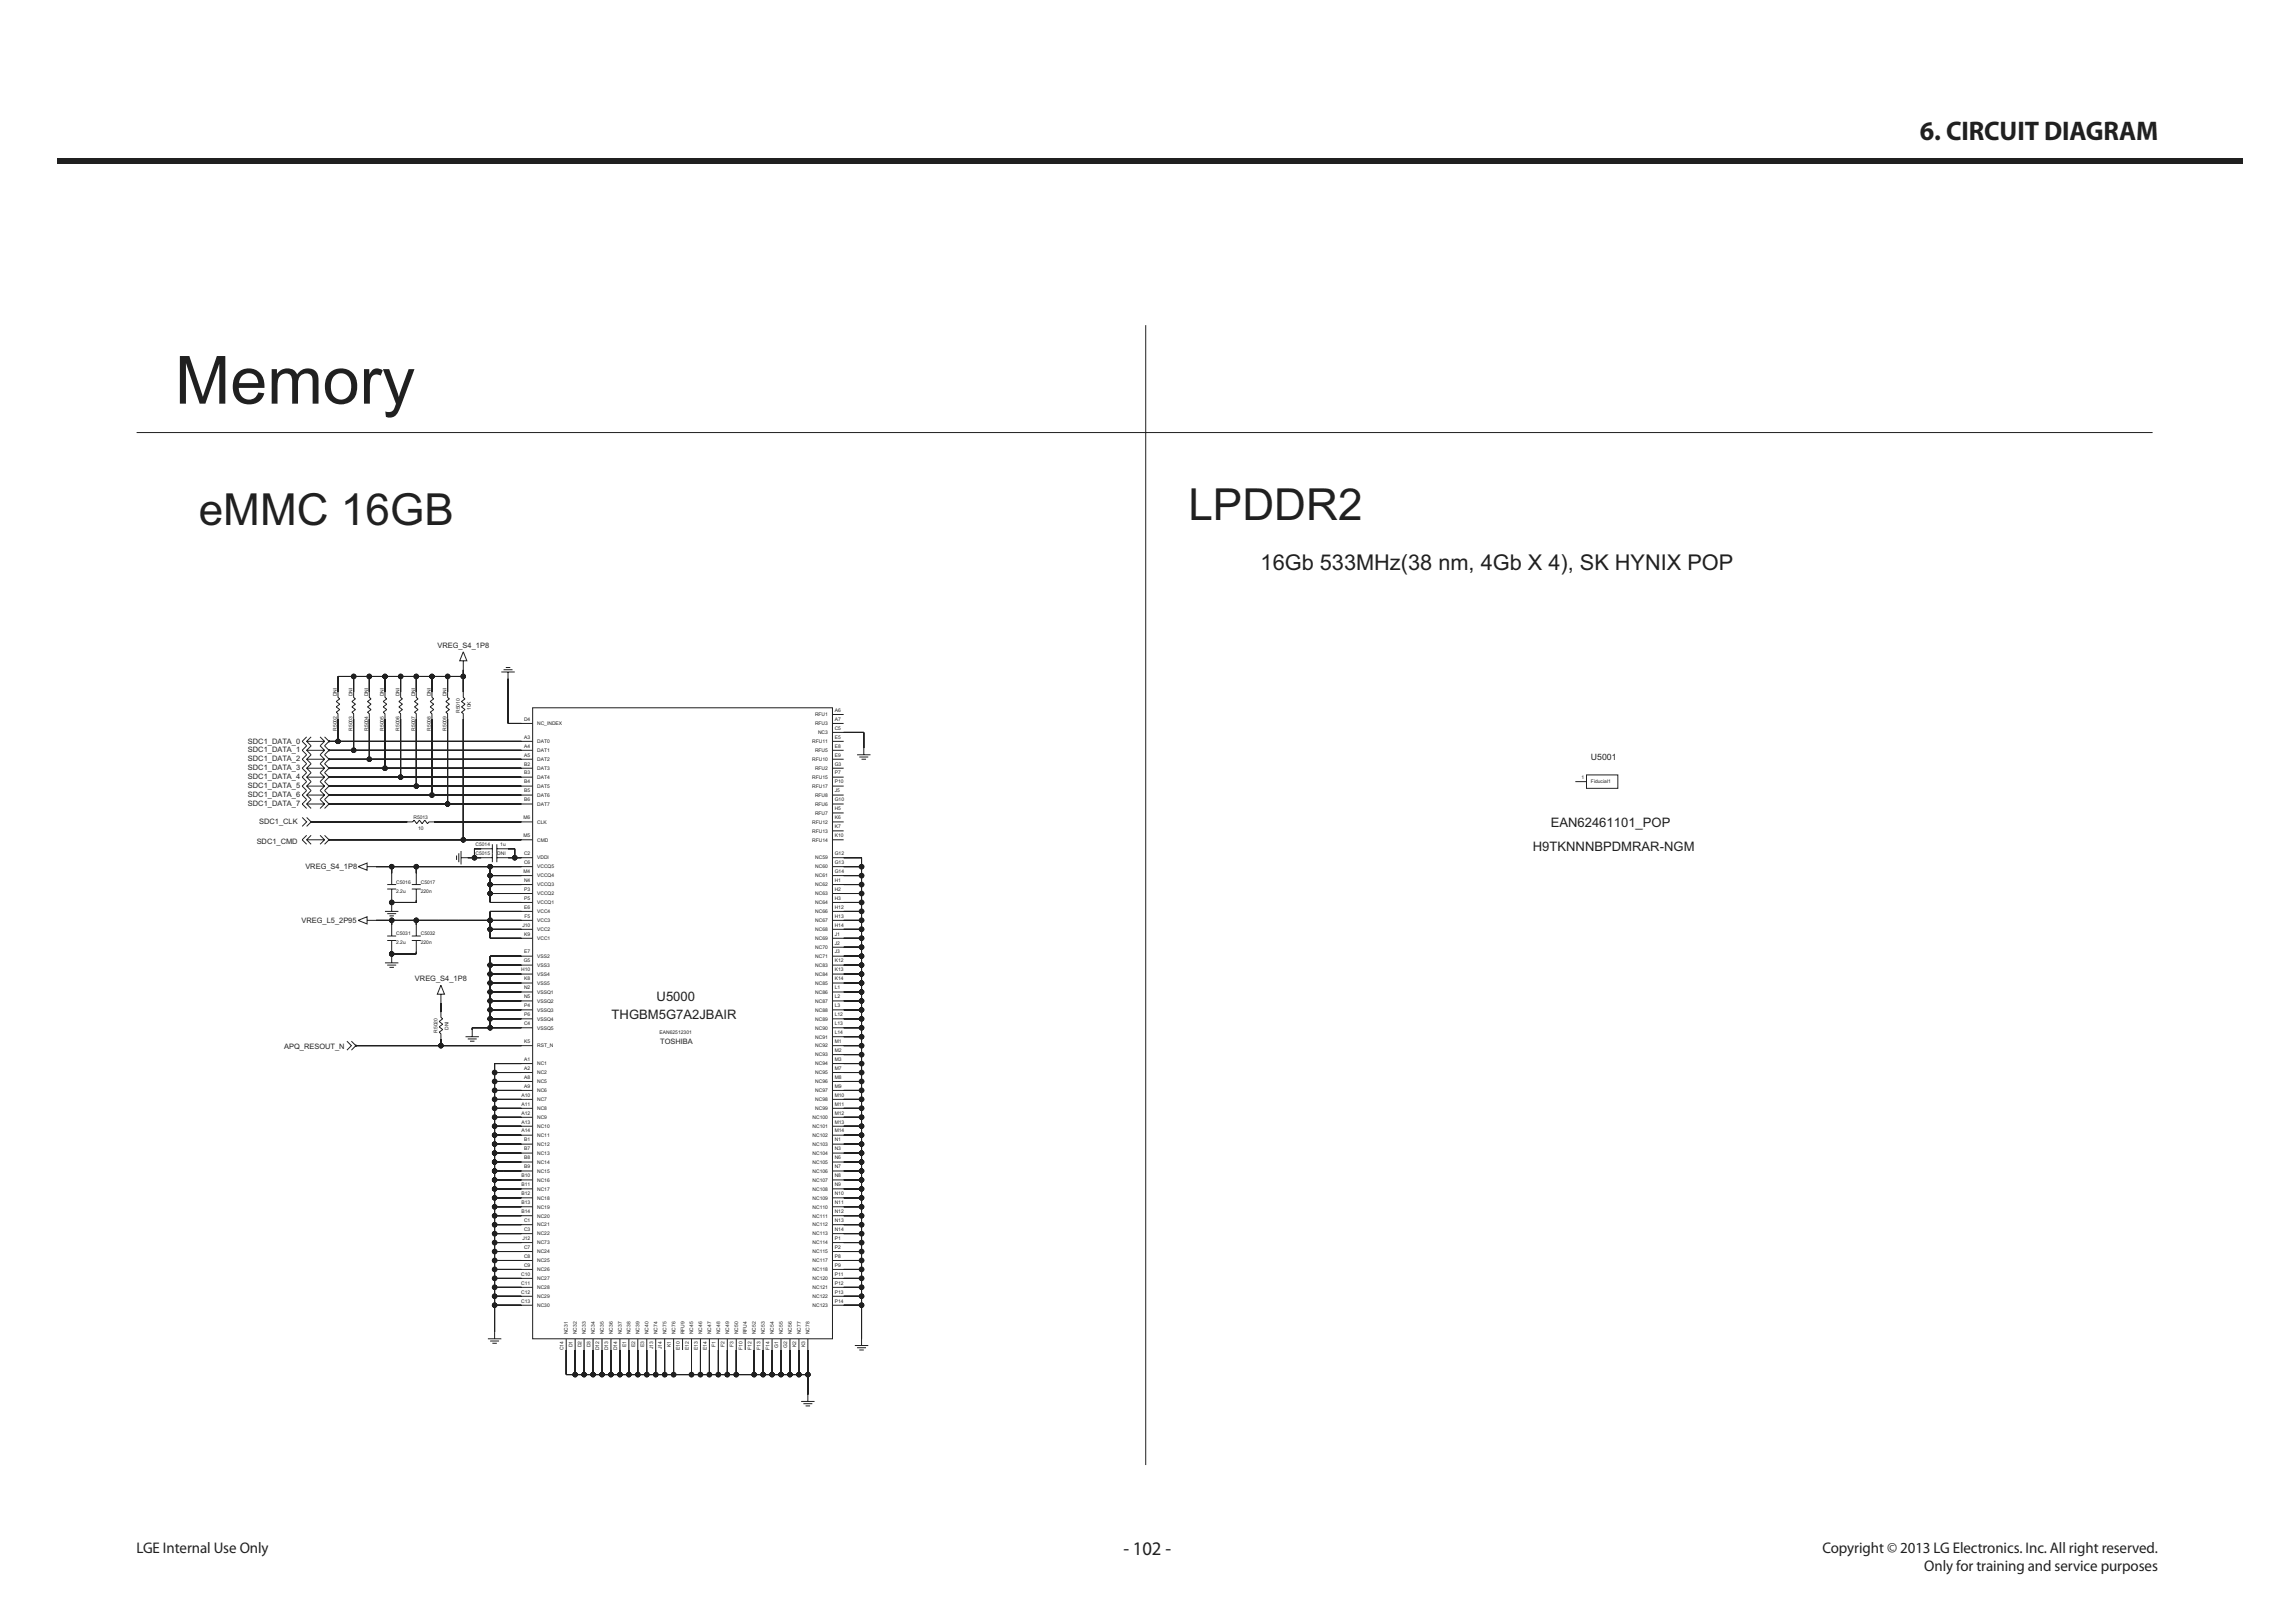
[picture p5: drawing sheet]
<svg xmlns="http://www.w3.org/2000/svg" width="420mm" height="297mm" viewBox="0 0 420 297" stroke-linecap="round" stroke-linejoin="round" font-family="sans-serif">
<defs><g id="words">
<text font-size="12.2" fill="#231f20" x="32" y="73.9">Memory</text>
<g font-size="8.1" fill="#231f20">
<text x="217.5" y="95.2">LPDDR2</text>
<text x="36.4" y="96.2">eMMC 16GB</text>
</g>
<text font-size="4.9" fill="#231f20" x="351.4" y="25.7">6. CIRCUIT DIAGRAM</text>
<text font-size="4" fill="#231f20" x="230.7" y="104.3">16Gb 533MHz(38 nm, 4Gb X 4), SK HYNIX POP</text>
<text font-size="3.5" fill="#231f20" x="205.6" y="284.6">- 102 -</text>
<g font-size="2.8" fill="#231f20">
<text x="25" y="284.1">LGE Internal Use Only</text>
<text x="333.5" y="284.1">Copyright © 2013 LG Electronics. Inc. All right reserved.</text>
<text x="352.2" y="287.5">Only for training and service purposes</text>
</g>
<g font-size="2.4" fill="#231f20">
<text x="280.5" y="155.7">H9TKNNNBPDMRAR-NGM</text>
<text x="283.8" y="151.3">EAN62461101_POP</text>
<text x="120.2" y="183.2">U5000</text>
<text x="111.9" y="186.5">THGBM5G7A2JBAIR</text>
</g>
<text font-size="1.6" fill="#231f20" x="291.2" y="139.1">U5001</text>
<g font-size="1.4" fill="#231f20">
<text x="80" y="118.5">VREG_S4_1P8</text>
<text x="45.4" y="137.7">SDC1_DATA_1</text>
<text x="45.4" y="136.2">SDC1_DATA_0</text>
<text x="45.4" y="142.6">SDC1_DATA_4</text>
<text x="45.4" y="141">SDC1_DATA_3</text>
<text x="45.4" y="139.3">SDC1_DATA_2</text>
<text x="45.4" y="147.5">SDC1_DATA_7</text>
<text x="45.4" y="145.9">SDC1_DATA_6</text>
<text x="45.4" y="144.2">SDC1_DATA_5</text>
<text x="47" y="154.5">SDC1_CMD</text>
<text x="47.4" y="150.8">SDC1_CLK</text>
<text x="55.9" y="159.1">VREG_S4_1P8</text>
<text x="55.2" y="168.9">VREG_L5_2P95</text>
<text x="75.9" y="179.6">VREG_S4_1P8</text>
<text x="52" y="191.9">APQ_RESOUT_N</text>
<text x="120.8" y="191.1">TOSHIBA</text>
</g>
<g font-size=".9" fill="#231f20">
<text x="61.6" y="127.4" transform="rotate(-90 61.6 127.4)">DNI</text>
<text x="64.5" y="127.4" transform="rotate(-90 64.5 127.4)">DNI</text>
<text x="67.4" y="127.4" transform="rotate(-90 67.4 127.4)">DNI</text>
<text x="70.2" y="127.4" transform="rotate(-90 70.2 127.4)">DNI</text>
<text x="73.1" y="127.4" transform="rotate(-90 73.1 127.4)">DNI</text>
<text x="76" y="127.4" transform="rotate(-90 76 127.4)">DNI</text>
<text x="78.8" y="127.4" transform="rotate(-90 78.8 127.4)">DNI</text>
<text x="81.7" y="127.4" transform="rotate(-90 81.7 127.4)">DNI</text>
<text x="84.1" y="130.5" transform="rotate(-90 84.1 130.5)">R5010</text>
<text x="86.2" y="129.9" transform="rotate(-90 86.2 129.9)">10K</text>
<text x="95.9" y="131.9">D4</text>
<text x="149.2" y="131.1">RFU1</text>
<text x="152.8" y="131.9">A7</text>
<text x="152.8" y="130.3">A6</text>
<text x="61.6" y="133.7" transform="rotate(-90 61.6 133.7)">R5002</text>
<text x="64.5" y="133.7" transform="rotate(-90 64.5 133.7)">R5003</text>
<text x="67.4" y="133.7" transform="rotate(-90 67.4 133.7)">R5004</text>
<text x="70.2" y="133.7" transform="rotate(-90 70.2 133.7)">R5005</text>
<text x="73.1" y="133.7" transform="rotate(-90 73.1 133.7)">R5006</text>
<text x="76" y="133.7" transform="rotate(-90 76 133.7)">R5007</text>
<text x="78.8" y="133.7" transform="rotate(-90 78.8 133.7)">R5008</text>
<text x="81.7" y="133.7" transform="rotate(-90 81.7 133.7)">R5009</text>
<text x="96" y="136.8">A4</text>
<text x="96" y="135.2">A3</text>
<text x="98.3" y="136">DAT0</text>
<text x="98.3" y="137.6">DAT1</text>
<text x="98.3" y="132.7">NC_INDEX</text>
<text x="148.6" y="136">RFU11</text>
<text x="149.2" y="132.7">RFU3</text>
<text x="149.2" y="137.6">RFU5</text>
<text x="149.7" y="134.4">NC3</text>
<text x="152.8" y="136.8">E8</text>
<text x="152.8" y="135.2">E5</text>
<text x="152.8" y="133.5">C5</text>
<text x="96" y="143.4">B4</text>
<text x="96" y="141.7">B3</text>
<text x="96" y="140.1">B2</text>
<text x="96" y="138.4">A5</text>
<text x="98.3" y="139.3">DAT2</text>
<text x="98.3" y="140.9">DAT3</text>
<text x="98.3" y="142.5">DAT4</text>
<text x="148.6" y="142.5">RFU15</text>
<text x="148.6" y="139.3">RFU10</text>
<text x="149.2" y="140.9">RFU2</text>
<text x="152.8" y="140.1">G3</text>
<text x="152.8" y="138.4">E9</text>
<text x="152.8" y="143.4">P10</text>
<text x="152.8" y="141.7">P7</text>
<text x="289.4" y="142.5">1</text>
<text x="291.2" y="143.4">Fiducial1</text>
<text x="75.7" y="149.8">R5013</text>
<text x="95.8" y="149.9">M6</text>
<text x="96" y="146.6">B6</text>
<text x="96" y="145">B5</text>
<text x="98.3" y="144.2">DAT5</text>
<text x="98.3" y="145.8">DAT6</text>
<text x="98.3" y="147.5">DAT7</text>
<text x="148.6" y="144.2">RFU17</text>
<text x="149.2" y="147.5">RFU6</text>
<text x="149.2" y="149.1">RFU7</text>
<text x="149.2" y="145.8">RFU8</text>
<text x="152.8" y="149.9">K6</text>
<text x="152.8" y="145">J5</text>
<text x="152.8" y="148.3">H5</text>
<text x="152.8" y="146.6">G10</text>
<text x="76.5" y="151.9">10</text>
<text x="87" y="154.9">C5014</text>
<text x="91.6" y="154.9">1u</text>
<text x="95.8" y="153.2">M5</text>
<text x="98.3" y="150.7">CLK</text>
<text x="98.3" y="154">CMD</text>
<text x="148.6" y="150.7">RFU12</text>
<text x="148.6" y="152.4">RFU13</text>
<text x="148.6" y="154">RFU14</text>
<text x="152.8" y="153.2">K10</text>
<text x="152.8" y="151.5">K7</text>
<text x="72.5" y="161.7">C5016</text>
<text x="77" y="161.7">C5017</text>
<text x="87" y="156.5">C5015</text>
<text x="91" y="156.5">DNI</text>
<text x="95.8" y="159.7">M4</text>
<text x="95.9" y="161.4">N4</text>
<text x="95.9" y="158.1">C6</text>
<text x="95.9" y="156.5">C2</text>
<text x="98.3" y="157.3">VDDI</text>
<text x="98.3" y="158.9">VCCQ5</text>
<text x="98.3" y="160.6">VCCQ4</text>
<text x="149.2" y="157.3">NC59</text>
<text x="149.2" y="158.9">NC60</text>
<text x="149.2" y="160.6">NC61</text>
<text x="152.8" y="161.4">H1</text>
<text x="152.8" y="159.7">G14</text>
<text x="152.8" y="158.1">G13</text>
<text x="152.8" y="156.5">G12</text>
<text x="72.5" y="163.3">2.2u</text>
<text x="77" y="163.3">220n</text>
<text x="96" y="166.3">E6</text>
<text x="96" y="164.7">P5</text>
<text x="96" y="163">P3</text>
<text x="96" y="167.9">F5</text>
<text x="98.3" y="162.2">VCCQ3</text>
<text x="98.3" y="163.8">VCCQ2</text>
<text x="98.3" y="165.5">VCCQ1</text>
<text x="98.3" y="167.1">VCC4</text>
<text x="149.2" y="162.2">NC62</text>
<text x="149.2" y="163.8">NC63</text>
<text x="149.2" y="165.5">NC64</text>
<text x="149.2" y="167.1">NC66</text>
<text x="152.8" y="167.9">H13</text>
<text x="152.8" y="166.3">H12</text>
<text x="152.8" y="164.7">H3</text>
<text x="152.8" y="163">H2</text>
<text x="72.5" y="172.8">2.2u</text>
<text x="72.5" y="171.1">C5031</text>
<text x="77" y="172.8">220n</text>
<text x="77" y="171.1">C5032</text>
<text x="95.6" y="169.6">J10</text>
<text x="96" y="171.2">K9</text>
<text x="98.3" y="168.7">VCC3</text>
<text x="98.3" y="170.4">VCC2</text>
<text x="98.3" y="172">VCC1</text>
<text x="149.2" y="168.7">NC67</text>
<text x="149.2" y="170.4">NC68</text>
<text x="149.2" y="172">NC69</text>
<text x="149.2" y="173.7">NC70</text>
<text x="152.8" y="172.8">J2</text>
<text x="152.8" y="171.2">J1</text>
<text x="152.8" y="169.6">H14</text>
<text x="95.4" y="177.8">H10</text>
<text x="95.9" y="176.1">G5</text>
<text x="96" y="179.4">K8</text>
<text x="96" y="174.5">E7</text>
<text x="98.3" y="175.3">VSS2</text>
<text x="98.3" y="176.9">VSS3</text>
<text x="98.3" y="178.6">VSS4</text>
<text x="149.2" y="175.3">NC71</text>
<text x="149.2" y="176.9">NC83</text>
<text x="149.2" y="178.6">NC84</text>
<text x="152.8" y="179.4">K14</text>
<text x="152.8" y="177.8">K13</text>
<text x="152.8" y="176.1">K12</text>
<text x="152.8" y="174.5">J3</text>
<text x="95.9" y="182.7">N5</text>
<text x="95.9" y="181">N2</text>
<text x="96" y="185.9">P6</text>
<text x="96" y="184.3">P4</text>
<text x="98.3" y="180.2">VSS5</text>
<text x="98.3" y="181.9">VSSQ1</text>
<text x="98.3" y="183.5">VSSQ2</text>
<text x="98.3" y="185.1">VSSQ3</text>
<text x="149.2" y="180.2">NC85</text>
<text x="149.2" y="181.9">NC86</text>
<text x="149.2" y="183.5">NC87</text>
<text x="149.2" y="185.1">NC88</text>
<text x="152.8" y="185.9">L12</text>
<text x="152.8" y="184.3">L3</text>
<text x="152.8" y="182.7">L2</text>
<text x="152.8" y="181">L1</text>
<text x="80" y="189" transform="rotate(-90 80 189)">R5020</text>
<text x="82.1" y="188.4" transform="rotate(-90 82.1 188.4)">DNI</text>
<text x="95.9" y="187.6">C4</text>
<text x="96" y="190.9">K5</text>
<text x="98.3" y="191.7">RST_N</text>
<text x="98.3" y="188.4">VSSQ5</text>
<text x="98.3" y="186.8">VSSQ4</text>
<text x="120.7" y="189.2">EAN62512301</text>
<text x="149.2" y="186.8">NC89</text>
<text x="149.2" y="188.4">NC90</text>
<text x="149.2" y="190">NC91</text>
<text x="149.2" y="191.7">NC92</text>
<text x="152.8" y="190.9">M1</text>
<text x="152.8" y="189.2">L14</text>
<text x="152.8" y="187.6">L13</text>
<text x="96" y="197.4">A8</text>
<text x="96" y="195.8">A2</text>
<text x="96" y="194.1">A1</text>
<text x="98.3" y="195">NC1</text>
<text x="98.3" y="196.6">NC2</text>
<text x="149.2" y="193.3">NC93</text>
<text x="149.2" y="195">NC94</text>
<text x="149.2" y="196.6">NC95</text>
<text x="152.8" y="197.4">M8</text>
<text x="152.8" y="195.8">M7</text>
<text x="152.8" y="194.1">M3</text>
<text x="152.8" y="192.5">M2</text>
<text x="95.4" y="204">A12</text>
<text x="95.4" y="202.3">A11</text>
<text x="95.4" y="200.7">A10</text>
<text x="96" y="199">A9</text>
<text x="98.3" y="198.2">NC5</text>
<text x="98.3" y="199.9">NC6</text>
<text x="98.3" y="201.5">NC7</text>
<text x="98.3" y="203.1">NC8</text>
<text x="149.2" y="198.2">NC96</text>
<text x="149.2" y="199.9">NC97</text>
<text x="149.2" y="201.5">NC98</text>
<text x="149.2" y="203.1">NC99</text>
<text x="152.8" y="204">M12</text>
<text x="152.8" y="202.3">M11</text>
<text x="152.8" y="200.7">M10</text>
<text x="152.8" y="199">M9</text>
<text x="95.4" y="207.2">A14</text>
<text x="95.4" y="205.6">A13</text>
<text x="96" y="208.9">B1</text>
<text x="98.3" y="204.8">NC9</text>
<text x="98.3" y="206.4">NC10</text>
<text x="98.3" y="208.1">NC11</text>
<text x="98.3" y="209.7">NC12</text>
<text x="148.7" y="204.8">NC100</text>
<text x="148.7" y="206.4">NC101</text>
<text x="148.7" y="208.1">NC102</text>
<text x="148.7" y="209.7">NC103</text>
<text x="152.8" y="208.9">N1</text>
<text x="152.8" y="207.2">M14</text>
<text x="152.8" y="205.6">M13</text>
<text x="95.4" y="215.4">B10</text>
<text x="96" y="213.8">B9</text>
<text x="96" y="212.2">B8</text>
<text x="96" y="210.5">B7</text>
<text x="98.3" y="211.3">NC13</text>
<text x="98.3" y="213">NC14</text>
<text x="98.3" y="214.6">NC15</text>
<text x="148.7" y="211.3">NC104</text>
<text x="148.7" y="213">NC105</text>
<text x="148.7" y="214.6">NC106</text>
<text x="152.8" y="215.4">N8</text>
<text x="152.8" y="213.8">N7</text>
<text x="152.8" y="212.2">N6</text>
<text x="152.8" y="210.5">N3</text>
<text x="95.4" y="222">B14</text>
<text x="95.4" y="220.3">B13</text>
<text x="95.4" y="218.7">B12</text>
<text x="95.4" y="217.1">B11</text>
<text x="98.3" y="216.2">NC16</text>
<text x="98.3" y="217.9">NC17</text>
<text x="98.3" y="219.5">NC18</text>
<text x="98.3" y="221.2">NC19</text>
<text x="148.7" y="216.2">NC107</text>
<text x="148.7" y="217.9">NC108</text>
<text x="148.7" y="219.5">NC109</text>
<text x="148.7" y="221.2">NC110</text>
<text x="152.8" y="222">N12</text>
<text x="152.8" y="220.3">N11</text>
<text x="152.8" y="218.7">N10</text>
<text x="152.8" y="217.1">N9</text>
<text x="95.6" y="226.9">J12</text>
<text x="95.9" y="225.3">C3</text>
<text x="95.9" y="223.6">C1</text>
<text x="98.3" y="227.7">NC73</text>
<text x="98.3" y="222.8">NC20</text>
<text x="98.3" y="224.4">NC21</text>
<text x="98.3" y="226.1">NC22</text>
<text x="148.7" y="222.8">NC111</text>
<text x="148.7" y="224.4">NC112</text>
<text x="148.7" y="226.1">NC113</text>
<text x="148.7" y="227.7">NC114</text>
<text x="152.8" y="226.9">P1</text>
<text x="152.8" y="225.3">N14</text>
<text x="152.8" y="223.6">N13</text>
<text x="95.4" y="233.4">C10</text>
<text x="95.9" y="231.8">C9</text>
<text x="95.9" y="230.2">C8</text>
<text x="95.9" y="228.5">C7</text>
<text x="98.3" y="229.3">NC24</text>
<text x="98.3" y="231">NC25</text>
<text x="98.3" y="232.6">NC26</text>
<text x="148.7" y="229.3">NC115</text>
<text x="148.7" y="231">NC117</text>
<text x="148.7" y="232.6">NC118</text>
<text x="152.8" y="233.4">P11</text>
<text x="152.8" y="231.8">P9</text>
<text x="152.8" y="230.2">P8</text>
<text x="152.8" y="228.5">P2</text>
<text x="95.4" y="238.4">C13</text>
<text x="95.4" y="236.7">C12</text>
<text x="95.4" y="235.1">C11</text>
<text x="98.3" y="234.3">NC27</text>
<text x="98.3" y="235.9">NC28</text>
<text x="98.3" y="237.5">NC29</text>
<text x="98.3" y="239.2">NC30</text>
<text x="148.7" y="234.3">NC120</text>
<text x="148.7" y="235.9">NC121</text>
<text x="148.7" y="237.5">NC122</text>
<text x="148.7" y="239.2">NC123</text>
<text x="152.8" y="238.4">P14</text>
<text x="152.8" y="236.7">P13</text>
<text x="152.8" y="235.1">P12</text>
<text x="103.9" y="244.2" transform="rotate(-90 103.9 244.2)">NC31</text>
<text x="105.6" y="244.2" transform="rotate(-90 105.6 244.2)">NC32</text>
<text x="107.2" y="244.2" transform="rotate(-90 107.2 244.2)">NC33</text>
<text x="108.9" y="244.2" transform="rotate(-90 108.9 244.2)">NC34</text>
<text x="110.5" y="244.2" transform="rotate(-90 110.5 244.2)">NC35</text>
<text x="112.1" y="244.2" transform="rotate(-90 112.1 244.2)">NC36</text>
<text x="113.8" y="244.2" transform="rotate(-90 113.8 244.2)">NC37</text>
<text x="115.4" y="244.2" transform="rotate(-90 115.4 244.2)">NC38</text>
<text x="117" y="244.2" transform="rotate(-90 117 244.2)">NC39</text>
<text x="118.7" y="244.2" transform="rotate(-90 118.7 244.2)">NC40</text>
<text x="120.3" y="244.2" transform="rotate(-90 120.3 244.2)">NC74</text>
<text x="122" y="244.2" transform="rotate(-90 122 244.2)">NC75</text>
<text x="123.6" y="244.2" transform="rotate(-90 123.6 244.2)">NC76</text>
<text x="125.2" y="244.2" transform="rotate(-90 125.2 244.2)">RFU9</text>
<text x="126.9" y="244.2" transform="rotate(-90 126.9 244.2)">NC45</text>
<text x="128.5" y="244.2" transform="rotate(-90 128.5 244.2)">NC46</text>
<text x="130.2" y="244.2" transform="rotate(-90 130.2 244.2)">NC47</text>
<text x="131.8" y="244.2" transform="rotate(-90 131.8 244.2)">NC48</text>
<text x="133.4" y="244.2" transform="rotate(-90 133.4 244.2)">NC49</text>
<text x="135.1" y="244.2" transform="rotate(-90 135.1 244.2)">NC50</text>
<text x="136.7" y="244.2" transform="rotate(-90 136.7 244.2)">RFU4</text>
<text x="138.3" y="244.2" transform="rotate(-90 138.3 244.2)">NC52</text>
<text x="140" y="244.2" transform="rotate(-90 140 244.2)">NC53</text>
<text x="141.6" y="244.2" transform="rotate(-90 141.6 244.2)">NC54</text>
<text x="143.3" y="244.2" transform="rotate(-90 143.3 244.2)">NC55</text>
<text x="144.9" y="244.2" transform="rotate(-90 144.9 244.2)">NC56</text>
<text x="146.5" y="244.2" transform="rotate(-90 146.5 244.2)">NC77</text>
<text x="148.2" y="244.2" transform="rotate(-90 148.2 244.2)">NC78</text>
<text x="103.1" y="247.1" transform="rotate(-90 103.1 247.1)">C14</text>
<text x="104.8" y="246.6" transform="rotate(-90 104.8 246.6)">D1</text>
<text x="106.4" y="246.6" transform="rotate(-90 106.4 246.6)">D2</text>
<text x="108" y="246.6" transform="rotate(-90 108 246.6)">D3</text>
<text x="109.7" y="247.1" transform="rotate(-90 109.7 247.1)">D12</text>
<text x="111.3" y="247.1" transform="rotate(-90 111.3 247.1)">D13</text>
<text x="113" y="247.1" transform="rotate(-90 113 247.1)">D14</text>
<text x="114.6" y="246.5" transform="rotate(-90 114.6 246.5)">E1</text>
<text x="116.2" y="246.5" transform="rotate(-90 116.2 246.5)">E2</text>
<text x="117.9" y="246.5" transform="rotate(-90 117.9 246.5)">E3</text>
<text x="119.5" y="246.9" transform="rotate(-90 119.5 246.9)">J13</text>
<text x="121.1" y="246.9" transform="rotate(-90 121.1 246.9)">J14</text>
<text x="122.8" y="246.5" transform="rotate(-90 122.8 246.5)">K1</text>
<text x="124.4" y="247" transform="rotate(-90 124.4 247)">E10</text>
<text x="126.1" y="247" transform="rotate(-90 126.1 247)">E12</text>
<text x="127.7" y="247" transform="rotate(-90 127.7 247)">E13</text>
<text x="129.3" y="247" transform="rotate(-90 129.3 247)">E14</text>
<text x="131" y="246.5" transform="rotate(-90 131 246.5)">F1</text>
<text x="132.6" y="246.5" transform="rotate(-90 132.6 246.5)">F2</text>
<text x="134.2" y="246.5" transform="rotate(-90 134.2 246.5)">F3</text>
<text x="135.9" y="247" transform="rotate(-90 135.9 247)">F10</text>
<text x="137.5" y="247" transform="rotate(-90 137.5 247)">F12</text>
<text x="139.2" y="247" transform="rotate(-90 139.2 247)">F13</text>
<text x="140.8" y="247" transform="rotate(-90 140.8 247)">F14</text>
<text x="142.4" y="246.6" transform="rotate(-90 142.4 246.6)">G1</text>
<text x="144.1" y="246.6" transform="rotate(-90 144.1 246.6)">G2</text>
<text x="145.7" y="246.5" transform="rotate(-90 145.7 246.5)">K2</text>
<text x="147.4" y="246.5" transform="rotate(-90 147.4 246.5)">K3</text>
</g>
</g></defs>
<path d="M10.4 29h400v1h-400z" fill="#231f20"/>
<g fill="none" stroke="#231f20" stroke-width=".18">
<path d="M56.1 135.7h3.3M56.1 134.8l-.8 .9 .8 .8M56.1 135.7l.8 .8M56.9 134.8l-.8 .9M58.6 134.8l.8 .9M59.4 134.8l.8 .9-.8 .8M59.4 135.7l-.8 .8M60.2 135.7h.1M61.9 126.7v.9l.3 .3-.7 .5 .7 .5-.7 .5 .7 .4-.7 .5 .4 .3v1M64.7 126.7v.9l.3 .3-.6 .5 .6 .5-.6 .5 .6 .4-.6 .5 .3 .3v1M67.6 126.7v.9l.3 .3-.6 .5 .6 .5-.6 .5 .6 .4-.6 .5 .3 .3v1M70.5 126.7v.9l.3 .3-.7 .5 .7 .5-.7 .5 .7 .4-.7 .5 .4 .3v1"/>
<path d="M73.3 126.7v.9l.3 .3-.6 .5 .6 .5-.6 .5 .6 .4-.6 .5 .3 .3v1M76.2 126.7v.9l.3 .3-.6 .5 .6 .5-.6 .5 .6 .4-.6 .5 .3 .3v1M79.1 126.7v.9l.3 .3-.7 .5 .7 .5-.7 .5 .7 .4-.7 .5 .4 .3v1M81.9 126.7v.9l.3 .3-.6 .5 .6 .5-.6 .5 .6 .4-.6 .5 .3 .3v1M84.8 126.7v.9l.3 .3-.6 .5 .6 .5-.6 .5 .6 .4-.6 .5 .3 .3v1M95.4 132.4h2.1M95.4 135.7h2.1M95.4 137.3h2.1M95.4 138.9h2.1M97.5 129.5h54.8v115.5h-54.8zM152.3 132.4h2.1M152.3 135.7h2.1"/>
<path d="M152.3 137.3h2.1M152.3 138.9h2.1M152.3 130.7h2.1M152.3 134h2.1M156.9 138.1h2.4M157.3 138.5h1.6M157.7 138.9h.8M158.1 136.9v1.2M71.7 159.8v2.1M74.5 150.4h1l.3-.3 .5 .6 .5-.6 .4 .6 .5-.6 .5 .6 .3-.3h1M76.2 159.8v2.1M88.1 157h2"/>
<path d="M88.1 155.3h2M90.1 154.5v3.3M90.9 157h2.1M90.9 154.5v3.3M90.9 155.3h2.1M95.4 150.4h2.1M95.4 157h2.1M95.4 147.1h2.1M95.4 158.6h2.1M95.4 140.6h2.1M95.4 142.2h2.1M95.4 143.9h2.1"/>
<path d="M95.4 145.5h2.1M95.4 153.7h2.1M152.3 150.4h2.1M152.3 157h2.1M152.3 147.1h2.1M152.3 158.6h2.1M152.3 140.6h2.1M152.3 142.2h2.1M152.3 143.9h2.1M152.3 148.8h2.1M152.3 145.5h2.1M152.3 153.7h2.1"/>
<path d="M152.3 152h2.1M70.5 166.8h2.4M70.9 171.3h1.6M70.9 172.1h1.6M70.9 161.9h1.6M70.9 162.7h1.6M70.9 167.2h1.6M71.3 167.6h.8M71.7 162.7v2M71.7 165.6v1.2M71.7 169.2v2.1M71.7 172.1v2.1"/>
<path d="M75.4 171.3h1.6M75.4 172.1h1.6M75.4 161.9h1.6M75.4 162.7h1.6M76.2 162.7v2M76.2 169.2v2.1M76.2 172.1v2.1M95.4 161.9h2.1M95.4 166.8h2.1M95.4 160.2h2.1M95.4 163.5h2.1M95.4 165.1h2.1"/>
<path d="M95.4 168.4h2.1M95.4 170.1h2.1M95.4 171.7h2.1M95.4 175h2.1M95.4 176.6h2.1M95.4 178.2h2.1M95.4 179.9h2.1M152.3 161.9h2.1M152.3 166.8h2.1M152.3 160.2h2.1M152.3 163.5h2.1M152.3 165.1h2.1"/>
<path d="M152.3 168.4h2.1M152.3 170.1h2.1M152.3 171.7h2.1M152.3 173.3h2.1M152.3 175h2.1M152.3 176.6h2.1M152.3 178.2h2.1M152.3 179.9h2.1M80.7 185.2v1l.3 .2-.6 .5 .6 .5-.6 .5 .6 .5-.6 .5 .3 .2v1M95.4 191.4h2.1M95.4 188.1h2.1M95.4 181.5h2.1"/>
<path d="M95.4 183.2h2.1M95.4 184.8h2.1M95.4 186.4h2.1M95.4 194.6h2.1M95.4 196.3h2.1M95.4 197.9h2.1M95.4 199.5h2.1M152.3 191.4h2.1M152.3 188.1h2.1M152.3 181.5h2.1M152.3 183.2h2.1M152.3 184.8h2.1"/>
<path d="M152.3 186.4h2.1M152.3 189.7h2.1M152.3 193h2.1M152.3 194.6h2.1M152.3 196.3h2.1M152.3 197.9h2.1M152.3 199.5h2.1M95.4 201.2h2.1M95.4 202.8h2.1M95.4 204.5h2.1M95.4 206.1h2.1M95.4 207.7h2.1"/>
<path d="M95.4 209.4h2.1M95.4 211h2.1M95.4 212.6h2.1M95.4 214.3h2.1M95.4 215.9h2.1M95.4 217.6h2.1M95.4 219.2h2.1M152.3 201.2h2.1M152.3 202.8h2.1M152.3 204.5h2.1M152.3 206.1h2.1M152.3 207.7h2.1"/>
<path d="M152.3 209.4h2.1M152.3 211h2.1M152.3 212.6h2.1M152.3 214.3h2.1M152.3 215.9h2.1M152.3 217.6h2.1M152.3 219.2h2.1M95.4 227.4h2.1M95.4 220.8h2.1M95.4 222.5h2.1M95.4 224.1h2.1M95.4 225.7h2.1"/>
<path d="M95.4 229h2.1M95.4 230.7h2.1M95.4 232.3h2.1M95.4 233.9h2.1M95.4 235.6h2.1M95.4 237.2h2.1M95.4 238.9h2.1M152.3 227.4h2.1M152.3 220.8h2.1M152.3 222.5h2.1M152.3 224.1h2.1M152.3 225.7h2.1"/>
<path d="M152.3 229h2.1M152.3 230.7h2.1M152.3 232.3h2.1M152.3 233.9h2.1M152.3 235.6h2.1M152.3 237.2h2.1M152.3 238.9h2.1M89.3 245h2.4M89.7 245.4h1.6M90.1 245.8h.8M90.5 243.8v1.2M103.6 245v2"/>
<path d="M105.3 245v2M106.9 245v2M108.5 245v2M110.2 245v2M111.8 245v2M113.4 245v2M115.1 245v2M116.7 245v2M118.4 245v2M120 245v2M121.6 245v2M123.3 245v2"/>
<path d="M124.9 245v2M126.5 245v2M128.2 245v2M129.8 245v2M131.5 245v2M133.1 245v2M134.7 245v2M136.4 245v2M138 245v2M139.7 245v2M141.3 245v2M142.9 245v2"/>
<path d="M144.6 245v2M146.2 245v2M146.6 256.5h2.5M147 256.9h1.7M147.4 257.3h.9M147.8 245v2M147.8 255.2v1.3M156.4 246.2h2.5M156.9 246.6h1.6M157.3 247h.8M157.7 245v1.2"/>
</g>
<circle cx="60.2" cy="135.7" r=".08" fill="#231f20"/>
<g fill="none" stroke="#231f20" stroke-width=".18">
<path d="M84.8 119.3l.6 1.6h-1.3zM84.8 120.9v1.7M91.7 123h2.5M92.2 122.6h1.6M92.6 122.1h.8M93 123v1.2M56.1 147.1h3.3M56.1 146.3l-.8 .8 .8 .8M56.1 147.1l.8 .8M56.9 146.3l-.8 .8M58.6 146.3l.8 .8M59.4 146.3l.8 .8-.8 .8"/>
<path d="M59.4 147.1l-.8 .8M60.2 147.1h.1M83.6 156.5v.9M84 156.1v1.7M84.4 157h1.2M84.4 155.7v2.5"/>
<circle cx="60.2" cy="135.7" r=".08"/>
</g>
<circle cx="60.2" cy="147.1" r=".08" fill="#231f20"/>
<g fill="none" stroke="#231f20" stroke-width=".18">
<path d="M56.1 145.5h3.3M56.1 144.7l-.8 .8 .8 .8M56.1 145.5l.8 .8M56.9 144.7l-.8 .8M58.6 144.7l.8 .8M59.4 144.7l.8 .8-.8 .8M59.4 145.5l-.8 .8M60.2 145.5h.1"/>
<circle cx="60.2" cy="147.1" r=".08"/>
</g>
<circle cx="60.2" cy="145.5" r=".08" fill="#231f20"/>
<g fill="none" stroke="#231f20" stroke-width=".18">
<path d="M56.1 143.9h3.3M56.1 143l-.8 .9 .8 .8M56.1 143.9l.8 .8M56.9 143l-.8 .9M58.6 143l.8 .9M59.4 143l.8 .9-.8 .8M59.4 143.9l-.8 .8M60.2 143.9h.1"/>
<circle cx="60.2" cy="145.5" r=".08"/>
</g>
<circle cx="60.2" cy="143.9" r=".08" fill="#231f20"/>
<g fill="none" stroke="#231f20" stroke-width=".18">
<path d="M56.1 142.2h3.3M56.1 141.4l-.8 .8 .8 .8M56.1 142.2l.8 .8M56.9 141.4l-.8 .8M58.6 141.4l.8 .8M59.4 141.4l.8 .8-.8 .8M59.4 142.2l-.8 .8M60.2 142.2h.1"/>
<circle cx="60.2" cy="143.9" r=".08"/>
</g>
<circle cx="60.2" cy="142.2" r=".08" fill="#231f20"/>
<g fill="none" stroke="#231f20" stroke-width=".18">
<path d="M56.1 139.8l-.8 .8 .8 .8M56.9 139.8l-.8 .8M58.6 139.8l.8 .8M59.4 139.8l.8 .8-.8 .8M56.1 140.6h3.3M56.1 140.6l.8 .8M59.4 140.6l-.8 .8M60.2 140.6h.1"/>
<circle cx="60.2" cy="142.2" r=".08"/>
</g>
<circle cx="60.2" cy="140.6" r=".08" fill="#231f20"/>
<g fill="none" stroke="#231f20" stroke-width=".18">
<path d="M56.1 138.9h3.3M56.1 138.1l-.8 .8 .8 .9M56.1 138.9l.8 .9M56.9 138.1l-.8 .8M58.6 138.1l.8 .8M59.4 138.1l.8 .8-.8 .9M59.4 138.9l-.8 .9M60.2 138.9h.1"/>
<circle cx="60.2" cy="140.6" r=".08"/>
</g>
<circle cx="60.2" cy="138.9" r=".08" fill="#231f20"/>
<g fill="none" stroke="#231f20" stroke-width=".18">
<path d="M56.1 137.3h3.3M56.1 136.5l-.8 .8 .8 .8M56.1 137.3l.8 .8M56.9 136.5l-.8 .8M58.6 136.5l.8 .8M59.4 136.5l.8 .8-.8 .8M59.4 137.3l-.8 .8M60.2 137.3h.1"/>
<circle cx="60.2" cy="138.9" r=".08"/>
</g>
<circle cx="60.2" cy="137.3" r=".08" fill="#231f20"/>
<g fill="none" stroke="#231f20" stroke-width=".18">
<path d="M56.1 153.7h3.3M56.1 152.9l-.8 .8 .8 .8M56.1 153.7l.8 .8M56.9 152.9l-.8 .8M58.6 152.9l.8 .8M59.4 152.9l.8 .8-.8 .8M59.4 153.7l-.8 .8M60.2 153.7h.1"/>
<circle cx="60.2" cy="137.3" r=".08"/>
</g>
<circle cx="60.2" cy="153.7" r=".08" fill="#231f20"/>
<g fill="none" stroke="#231f20" stroke-width=".18">
<path d="M55.3 149.6l.8 .8-.8 .8M56.1 149.6l.8 .8-.8 .8"/>
<circle cx="60.2" cy="153.7" r=".08"/>
</g>
<circle cx="56.9" cy="150.4" r=".08" fill="#231f20"/>
<g fill="none" stroke="#231f20" stroke-width=".18">
<path d="M63.5 190.5l.8 .9-.8 .8M64.3 190.5l.8 .9-.8 .8M80.7 180.3l.6 1.6h-1.3zM80.7 181.9v1.7M85.2 189.7h2.4M85.6 190.1h1.6M86 190.5h.8M86.4 188.5v1.2"/>
<circle cx="56.9" cy="150.4" r=".08"/>
</g>
<circle cx="65.1" cy="191.4" r=".08" fill="#231f20"/>
<g fill="none" stroke="#231f20" stroke-width=".18">
<path d="M65.5 158.6l1.7-.7v1.3zM67.2 158.6h1.6M154.4 157h3.3zM154.4 157h3.3M288.3 143h2M290.3 141.8h5.8v2.5h-5.8zM65.5 168.4l1.7-.6v1.3zM67.2 168.4h1.6M70.5 176.2h2.4M70.9 176.6h1.6M71.3 177h.8M71.7 175v1.2"/>
<circle cx="65.1" cy="191.4" r=".08"/>
</g>
<path d="M157.7 157v1.6z" fill="#231f20"/>
<g fill="none" stroke="#231f20" stroke-width=".18">
<path d="M154.4 158.6h3.3zM154.4 158.6h3.3M157.7 157v1.6zM157.7 157v1.6M154.4 160.2h3.3zM154.4 161.9h3.3zM154.4 163.5h3.3zM154.4 165.1h3.3zM154.4 166.8h3.3zM154.4 168.4h3.3zM154.4 170.1h3.3zM154.4 171.7h3.3z"/>
<path d="M154.4 173.3h3.3zM154.4 175h3.3zM154.4 176.6h3.3zM154.4 178.2h3.3zM154.4 179.9h3.3zM154.4 160.2h3.3M154.4 161.9h3.3M154.4 163.5h3.3M154.4 165.1h3.3M154.4 166.8h3.3M154.4 168.4h3.3M154.4 170.1h3.3"/>
<path d="M154.4 171.7h3.3M154.4 173.3h3.3M154.4 175h3.3M154.4 176.6h3.3M154.4 178.2h3.3M154.4 179.9h3.3M154.4 181.5h3.3zM154.4 183.2h3.3zM154.4 184.8h3.3zM154.4 186.4h3.3zM154.4 188.1h3.3zM154.4 189.7h3.3z"/>
<path d="M154.4 191.4h3.3zM154.4 193h3.3zM154.4 194.6h3.3zM154.4 196.3h3.3zM154.4 197.9h3.3zM154.4 199.5h3.3zM154.4 181.5h3.3M154.4 183.2h3.3M154.4 184.8h3.3M154.4 186.4h3.3M154.4 188.1h3.3M154.4 189.7h3.3"/>
<path d="M154.4 191.4h3.3M154.4 193h3.3M154.4 194.6h3.3M154.4 196.3h3.3M154.4 197.9h3.3M154.4 199.5h3.3M154.4 201.2h3.3zM154.4 202.8h3.3zM154.4 204.5h3.3zM154.4 206.1h3.3zM154.4 207.7h3.3zM154.4 209.4h3.3z"/>
<path d="M154.4 211h3.3zM154.4 212.6h3.3zM154.4 214.3h3.3zM154.4 215.9h3.3zM154.4 217.6h3.3zM154.4 219.2h3.3zM154.4 201.2h3.3M154.4 202.8h3.3M154.4 204.5h3.3M154.4 206.1h3.3M154.4 207.7h3.3M154.4 209.4h3.3"/>
<path d="M154.4 211h3.3M154.4 212.6h3.3M154.4 214.3h3.3M154.4 215.9h3.3M154.4 217.6h3.3M154.4 219.2h3.3M154.4 220.8h3.3zM154.4 222.5h3.3zM154.4 224.1h3.3zM154.4 225.7h3.3zM154.4 227.4h3.3zM154.4 229h3.3z"/>
<path d="M154.4 230.7h3.3zM154.4 232.3h3.3zM154.4 233.9h3.3zM154.4 235.6h3.3zM154.4 237.2h3.3zM154.4 238.9h3.3zM154.4 220.8h3.3M154.4 222.5h3.3M154.4 224.1h3.3M154.4 225.7h3.3M154.4 227.4h3.3M154.4 229h3.3"/>
<path d="M154.4 230.7h3.3M154.4 232.3h3.3M154.4 233.9h3.3M154.4 235.6h3.3M154.4 237.2h3.3M154.4 238.9h3.3M157.7 238.9v6.1zM157.7 238.9v6.1"/>
</g>
<path d="M157.7 158.6v1.6z" fill="#231f20"/>
<path d="M157.7 158.6v1.6zM157.7 158.6v1.6" fill="none" stroke="#231f20" stroke-width=".18"/>
<path d="M157.7 160.2v1.7z" fill="#231f20"/>
<path d="M157.7 160.2v1.7zM157.7 160.2v1.7" fill="none" stroke="#231f20" stroke-width=".18"/>
<path d="M157.7 161.9v1.6z" fill="#231f20"/>
<path d="M157.7 161.9v1.6zM157.7 161.9v1.6" fill="none" stroke="#231f20" stroke-width=".18"/>
<path d="M157.7 163.5v1.6z" fill="#231f20"/>
<path d="M157.7 163.5v1.6zM157.7 163.5v1.6" fill="none" stroke="#231f20" stroke-width=".18"/>
<path d="M157.7 165.1v1.7z" fill="#231f20"/>
<path d="M157.7 165.1v1.7zM157.7 165.1v1.7" fill="none" stroke="#231f20" stroke-width=".18"/>
<path d="M157.7 166.8v1.6z" fill="#231f20"/>
<path d="M157.7 166.8v1.6zM157.7 166.8v1.6" fill="none" stroke="#231f20" stroke-width=".18"/>
<path d="M157.7 168.4v1.7z" fill="#231f20"/>
<path d="M157.7 168.4v1.7zM157.7 168.4v1.7" fill="none" stroke="#231f20" stroke-width=".18"/>
<path d="M157.7 170.1v1.6z" fill="#231f20"/>
<path d="M157.7 170.1v1.6zM157.7 170.1v1.6" fill="none" stroke="#231f20" stroke-width=".18"/>
<path d="M157.7 171.7v1.6z" fill="#231f20"/>
<path d="M157.7 171.7v1.6zM157.7 171.7v1.6" fill="none" stroke="#231f20" stroke-width=".18"/>
<path d="M157.7 173.3v1.7z" fill="#231f20"/>
<path d="M157.7 173.3v1.7zM157.7 173.3v1.7" fill="none" stroke="#231f20" stroke-width=".18"/>
<path d="M157.7 175v1.6z" fill="#231f20"/>
<path d="M157.7 175v1.6zM157.7 175v1.6" fill="none" stroke="#231f20" stroke-width=".18"/>
<path d="M157.7 176.6v1.6z" fill="#231f20"/>
<path d="M157.7 176.6v1.6zM157.7 176.6v1.6" fill="none" stroke="#231f20" stroke-width=".18"/>
<path d="M157.7 178.2v1.7z" fill="#231f20"/>
<path d="M157.7 178.2v1.7zM157.7 178.2v1.7" fill="none" stroke="#231f20" stroke-width=".18"/>
<path d="M157.7 179.9v1.6z" fill="#231f20"/>
<path d="M157.7 179.9v1.6zM157.7 179.9v1.6" fill="none" stroke="#231f20" stroke-width=".18"/>
<path d="M157.7 181.5v1.7z" fill="#231f20"/>
<path d="M157.7 181.5v1.7zM157.7 181.5v1.7" fill="none" stroke="#231f20" stroke-width=".18"/>
<path d="M157.7 183.2v1.6z" fill="#231f20"/>
<path d="M157.7 183.2v1.6zM157.7 183.2v1.6" fill="none" stroke="#231f20" stroke-width=".18"/>
<path d="M157.7 184.8v1.6z" fill="#231f20"/>
<path d="M157.7 184.8v1.6zM157.7 184.8v1.6" fill="none" stroke="#231f20" stroke-width=".18"/>
<path d="M157.7 186.4v1.7z" fill="#231f20"/>
<path d="M157.7 186.4v1.7zM157.7 186.4v1.7" fill="none" stroke="#231f20" stroke-width=".18"/>
<path d="M157.7 188.1v1.6z" fill="#231f20"/>
<path d="M157.7 188.1v1.6zM157.7 188.1v1.6" fill="none" stroke="#231f20" stroke-width=".18"/>
<path d="M157.7 189.7v1.7z" fill="#231f20"/>
<path d="M157.7 189.7v1.7zM157.7 189.7v1.7" fill="none" stroke="#231f20" stroke-width=".18"/>
<path d="M157.7 191.4v1.6z" fill="#231f20"/>
<path d="M157.7 191.4v1.6zM157.7 191.4v1.6" fill="none" stroke="#231f20" stroke-width=".18"/>
<path d="M157.7 193v1.6z" fill="#231f20"/>
<path d="M157.7 193v1.6zM157.7 193v1.6" fill="none" stroke="#231f20" stroke-width=".18"/>
<path d="M157.7 194.6v1.7z" fill="#231f20"/>
<path d="M157.7 194.6v1.7zM157.7 194.6v1.7" fill="none" stroke="#231f20" stroke-width=".18"/>
<path d="M157.7 196.3v1.6z" fill="#231f20"/>
<path d="M157.7 196.3v1.6zM157.7 196.3v1.6" fill="none" stroke="#231f20" stroke-width=".18"/>
<path d="M157.7 197.9v1.6z" fill="#231f20"/>
<path d="M157.7 197.9v1.6zM157.7 197.9v1.6" fill="none" stroke="#231f20" stroke-width=".18"/>
<path d="M157.7 199.5v1.7z" fill="#231f20"/>
<path d="M157.7 199.5v1.7zM157.7 199.5v1.7" fill="none" stroke="#231f20" stroke-width=".18"/>
<path d="M157.7 201.2v1.6z" fill="#231f20"/>
<path d="M157.7 201.2v1.6zM157.7 201.2v1.6" fill="none" stroke="#231f20" stroke-width=".18"/>
<path d="M157.7 202.8v1.7z" fill="#231f20"/>
<path d="M157.7 202.8v1.7zM157.7 202.8v1.7" fill="none" stroke="#231f20" stroke-width=".18"/>
<path d="M157.7 204.5v1.6z" fill="#231f20"/>
<path d="M157.7 204.5v1.6zM157.7 204.5v1.6" fill="none" stroke="#231f20" stroke-width=".18"/>
<path d="M157.7 206.1v1.6z" fill="#231f20"/>
<path d="M157.7 206.1v1.6zM157.7 206.1v1.6" fill="none" stroke="#231f20" stroke-width=".18"/>
<path d="M157.7 207.7v1.7z" fill="#231f20"/>
<path d="M157.7 207.7v1.7zM157.7 207.7v1.7" fill="none" stroke="#231f20" stroke-width=".18"/>
<path d="M157.7 209.4v1.6z" fill="#231f20"/>
<path d="M157.7 209.4v1.6zM157.7 209.4v1.6" fill="none" stroke="#231f20" stroke-width=".18"/>
<path d="M157.7 211v1.6z" fill="#231f20"/>
<path d="M157.7 211v1.6zM157.7 211v1.6" fill="none" stroke="#231f20" stroke-width=".18"/>
<path d="M157.7 212.6v1.7z" fill="#231f20"/>
<path d="M157.7 212.6v1.7zM157.7 212.6v1.7" fill="none" stroke="#231f20" stroke-width=".18"/>
<path d="M157.7 214.3v1.6z" fill="#231f20"/>
<path d="M157.7 214.3v1.6zM157.7 214.3v1.6" fill="none" stroke="#231f20" stroke-width=".18"/>
<path d="M157.7 215.9v1.7z" fill="#231f20"/>
<path d="M157.7 215.9v1.7zM157.7 215.9v1.7" fill="none" stroke="#231f20" stroke-width=".18"/>
<path d="M157.7 217.6v1.6z" fill="#231f20"/>
<path d="M157.7 217.6v1.6zM157.7 217.6v1.6" fill="none" stroke="#231f20" stroke-width=".18"/>
<path d="M157.7 219.2v1.6z" fill="#231f20"/>
<path d="M157.7 219.2v1.6zM157.7 219.2v1.6" fill="none" stroke="#231f20" stroke-width=".18"/>
<path d="M157.7 220.8v1.7z" fill="#231f20"/>
<path d="M157.7 220.8v1.7zM157.7 220.8v1.7" fill="none" stroke="#231f20" stroke-width=".18"/>
<path d="M157.7 222.5v1.6z" fill="#231f20"/>
<path d="M157.7 222.5v1.6zM157.7 222.5v1.6" fill="none" stroke="#231f20" stroke-width=".18"/>
<path d="M157.7 224.1v1.6z" fill="#231f20"/>
<path d="M157.7 224.1v1.6zM157.7 224.1v1.6" fill="none" stroke="#231f20" stroke-width=".18"/>
<path d="M157.7 225.7v1.7z" fill="#231f20"/>
<path d="M157.7 225.7v1.7zM157.7 225.7v1.7" fill="none" stroke="#231f20" stroke-width=".18"/>
<path d="M157.7 227.4v1.6z" fill="#231f20"/>
<path d="M157.7 227.4v1.6zM157.7 227.4v1.6" fill="none" stroke="#231f20" stroke-width=".18"/>
<path d="M157.7 229v1.7z" fill="#231f20"/>
<path d="M157.7 229v1.7zM157.7 229v1.7" fill="none" stroke="#231f20" stroke-width=".18"/>
<path d="M157.7 230.7v1.6z" fill="#231f20"/>
<path d="M157.7 230.7v1.6zM157.7 230.7v1.6" fill="none" stroke="#231f20" stroke-width=".18"/>
<path d="M157.7 232.3v1.6z" fill="#231f20"/>
<path d="M157.7 232.3v1.6zM157.7 232.3v1.6" fill="none" stroke="#231f20" stroke-width=".18"/>
<path d="M157.7 233.9v1.7z" fill="#231f20"/>
<path d="M157.7 233.9v1.7zM157.7 233.9v1.7" fill="none" stroke="#231f20" stroke-width=".18"/>
<path d="M157.7 235.6v1.6z" fill="#231f20"/>
<path d="M157.7 235.6v1.6zM157.7 235.6v1.6" fill="none" stroke="#231f20" stroke-width=".18"/>
<path d="M157.7 237.2v1.7z" fill="#231f20"/>
<path d="M157.7 237.2v1.7zM157.7 237.2v1.7" fill="none" stroke="#231f20" stroke-width=".18"/>
<circle cx="157.7" cy="158.6" r=".41" fill="#231f20"/>
<circle cx="157.7" cy="158.6" r=".41" fill="none" stroke="#231f20" stroke-width=".18"/>
<circle cx="157.7" cy="160.2" r=".41" fill="#231f20"/>
<circle cx="157.7" cy="160.2" r=".41" fill="none" stroke="#231f20" stroke-width=".18"/>
<circle cx="157.7" cy="161.9" r=".41" fill="#231f20"/>
<circle cx="157.7" cy="161.9" r=".41" fill="none" stroke="#231f20" stroke-width=".18"/>
<circle cx="157.7" cy="163.5" r=".41" fill="#231f20"/>
<circle cx="157.7" cy="163.5" r=".41" fill="none" stroke="#231f20" stroke-width=".18"/>
<circle cx="157.7" cy="165.1" r=".41" fill="#231f20"/>
<circle cx="157.7" cy="165.1" r=".41" fill="none" stroke="#231f20" stroke-width=".18"/>
<circle cx="157.7" cy="166.8" r=".41" fill="#231f20"/>
<circle cx="157.7" cy="166.8" r=".41" fill="none" stroke="#231f20" stroke-width=".18"/>
<circle cx="157.7" cy="168.4" r=".41" fill="#231f20"/>
<circle cx="157.7" cy="168.4" r=".41" fill="none" stroke="#231f20" stroke-width=".18"/>
<circle cx="157.7" cy="170.1" r=".41" fill="#231f20"/>
<circle cx="157.7" cy="170.1" r=".41" fill="none" stroke="#231f20" stroke-width=".18"/>
<circle cx="157.7" cy="171.7" r=".41" fill="#231f20"/>
<circle cx="157.7" cy="171.7" r=".41" fill="none" stroke="#231f20" stroke-width=".18"/>
<circle cx="157.7" cy="173.3" r=".41" fill="#231f20"/>
<circle cx="157.7" cy="173.3" r=".41" fill="none" stroke="#231f20" stroke-width=".18"/>
<circle cx="157.7" cy="175" r=".41" fill="#231f20"/>
<circle cx="157.7" cy="175" r=".41" fill="none" stroke="#231f20" stroke-width=".18"/>
<circle cx="157.7" cy="176.6" r=".41" fill="#231f20"/>
<circle cx="157.7" cy="176.6" r=".41" fill="none" stroke="#231f20" stroke-width=".18"/>
<circle cx="157.7" cy="178.2" r=".41" fill="#231f20"/>
<circle cx="157.7" cy="178.2" r=".41" fill="none" stroke="#231f20" stroke-width=".18"/>
<circle cx="157.7" cy="179.9" r=".41" fill="#231f20"/>
<circle cx="157.7" cy="179.9" r=".41" fill="none" stroke="#231f20" stroke-width=".18"/>
<circle cx="157.7" cy="181.5" r=".41" fill="#231f20"/>
<circle cx="157.7" cy="181.5" r=".41" fill="none" stroke="#231f20" stroke-width=".18"/>
<circle cx="157.7" cy="183.2" r=".41" fill="#231f20"/>
<circle cx="157.7" cy="183.2" r=".41" fill="none" stroke="#231f20" stroke-width=".18"/>
<circle cx="157.7" cy="184.8" r=".41" fill="#231f20"/>
<circle cx="157.7" cy="184.8" r=".41" fill="none" stroke="#231f20" stroke-width=".18"/>
<circle cx="157.7" cy="186.4" r=".41" fill="#231f20"/>
<circle cx="157.7" cy="186.4" r=".41" fill="none" stroke="#231f20" stroke-width=".18"/>
<circle cx="157.7" cy="188.1" r=".41" fill="#231f20"/>
<circle cx="157.7" cy="188.1" r=".41" fill="none" stroke="#231f20" stroke-width=".18"/>
<circle cx="157.7" cy="189.7" r=".41" fill="#231f20"/>
<circle cx="157.7" cy="189.7" r=".41" fill="none" stroke="#231f20" stroke-width=".18"/>
<circle cx="157.7" cy="191.4" r=".41" fill="#231f20"/>
<circle cx="157.7" cy="191.4" r=".41" fill="none" stroke="#231f20" stroke-width=".18"/>
<circle cx="157.7" cy="193" r=".41" fill="#231f20"/>
<circle cx="157.7" cy="193" r=".41" fill="none" stroke="#231f20" stroke-width=".18"/>
<circle cx="157.7" cy="194.6" r=".41" fill="#231f20"/>
<circle cx="157.7" cy="194.6" r=".41" fill="none" stroke="#231f20" stroke-width=".18"/>
<circle cx="157.7" cy="196.3" r=".41" fill="#231f20"/>
<circle cx="157.7" cy="196.3" r=".41" fill="none" stroke="#231f20" stroke-width=".18"/>
<circle cx="157.7" cy="197.9" r=".41" fill="#231f20"/>
<circle cx="157.7" cy="197.9" r=".41" fill="none" stroke="#231f20" stroke-width=".18"/>
<circle cx="157.7" cy="199.5" r=".41" fill="#231f20"/>
<circle cx="157.7" cy="199.5" r=".41" fill="none" stroke="#231f20" stroke-width=".18"/>
<circle cx="157.7" cy="201.2" r=".41" fill="#231f20"/>
<circle cx="157.7" cy="201.2" r=".41" fill="none" stroke="#231f20" stroke-width=".18"/>
<circle cx="157.7" cy="202.8" r=".41" fill="#231f20"/>
<circle cx="157.7" cy="202.8" r=".41" fill="none" stroke="#231f20" stroke-width=".18"/>
<circle cx="157.7" cy="204.5" r=".41" fill="#231f20"/>
<circle cx="157.7" cy="204.5" r=".41" fill="none" stroke="#231f20" stroke-width=".18"/>
<circle cx="157.7" cy="206.1" r=".41" fill="#231f20"/>
<circle cx="157.7" cy="206.1" r=".41" fill="none" stroke="#231f20" stroke-width=".18"/>
<circle cx="157.7" cy="207.7" r=".41" fill="#231f20"/>
<circle cx="157.7" cy="207.7" r=".41" fill="none" stroke="#231f20" stroke-width=".18"/>
<circle cx="157.7" cy="209.4" r=".41" fill="#231f20"/>
<circle cx="157.7" cy="209.4" r=".41" fill="none" stroke="#231f20" stroke-width=".18"/>
<circle cx="157.7" cy="211" r=".41" fill="#231f20"/>
<circle cx="157.7" cy="211" r=".41" fill="none" stroke="#231f20" stroke-width=".18"/>
<circle cx="157.7" cy="212.6" r=".41" fill="#231f20"/>
<circle cx="157.7" cy="212.6" r=".41" fill="none" stroke="#231f20" stroke-width=".18"/>
<circle cx="157.7" cy="214.3" r=".41" fill="#231f20"/>
<circle cx="157.7" cy="214.3" r=".41" fill="none" stroke="#231f20" stroke-width=".18"/>
<circle cx="157.7" cy="215.9" r=".41" fill="#231f20"/>
<circle cx="157.7" cy="215.9" r=".41" fill="none" stroke="#231f20" stroke-width=".18"/>
<circle cx="157.7" cy="217.6" r=".41" fill="#231f20"/>
<circle cx="157.7" cy="217.6" r=".41" fill="none" stroke="#231f20" stroke-width=".18"/>
<circle cx="157.7" cy="219.2" r=".41" fill="#231f20"/>
<circle cx="157.7" cy="219.2" r=".41" fill="none" stroke="#231f20" stroke-width=".18"/>
<circle cx="157.7" cy="220.8" r=".41" fill="#231f20"/>
<circle cx="157.7" cy="220.8" r=".41" fill="none" stroke="#231f20" stroke-width=".18"/>
<circle cx="157.7" cy="222.5" r=".41" fill="#231f20"/>
<circle cx="157.7" cy="222.5" r=".41" fill="none" stroke="#231f20" stroke-width=".18"/>
<circle cx="157.7" cy="224.1" r=".41" fill="#231f20"/>
<circle cx="157.7" cy="224.1" r=".41" fill="none" stroke="#231f20" stroke-width=".18"/>
<circle cx="157.7" cy="225.7" r=".41" fill="#231f20"/>
<circle cx="157.7" cy="225.7" r=".41" fill="none" stroke="#231f20" stroke-width=".18"/>
<circle cx="157.7" cy="227.4" r=".41" fill="#231f20"/>
<circle cx="157.7" cy="227.4" r=".41" fill="none" stroke="#231f20" stroke-width=".18"/>
<circle cx="157.7" cy="229" r=".41" fill="#231f20"/>
<circle cx="157.7" cy="229" r=".41" fill="none" stroke="#231f20" stroke-width=".18"/>
<circle cx="157.7" cy="230.7" r=".41" fill="#231f20"/>
<circle cx="157.7" cy="230.7" r=".41" fill="none" stroke="#231f20" stroke-width=".18"/>
<circle cx="157.7" cy="232.3" r=".41" fill="#231f20"/>
<circle cx="157.7" cy="232.3" r=".41" fill="none" stroke="#231f20" stroke-width=".18"/>
<circle cx="157.7" cy="233.9" r=".41" fill="#231f20"/>
<circle cx="157.7" cy="233.9" r=".41" fill="none" stroke="#231f20" stroke-width=".18"/>
<circle cx="157.7" cy="235.6" r=".41" fill="#231f20"/>
<circle cx="157.7" cy="235.6" r=".41" fill="none" stroke="#231f20" stroke-width=".18"/>
<circle cx="157.7" cy="238.9" r=".41" fill="#231f20"/>
<circle cx="157.7" cy="238.9" r=".41" fill="none" stroke="#231f20" stroke-width=".18"/>
<circle cx="157.7" cy="237.2" r=".41" fill="#231f20"/>
<g fill="none" stroke="#231f20" stroke-width=".18">
<path d="M89.7 179.9h5.7zM89.7 178.2h5.7zM89.7 176.6h5.7zM89.7 175h5.7zM89.7 179.9h5.7M89.7 178.2h5.7M89.7 176.6h5.7M89.7 175h5.7M89.7 188.1h5.7zM89.7 186.4h5.7zM89.7 184.8h5.7zM89.7 183.2h5.7z"/>
<path d="M89.7 181.5h5.7zM89.7 188.1h5.7M89.7 186.4h5.7M89.7 184.8h5.7M89.7 183.2h5.7M89.7 181.5h5.7"/>
<circle cx="157.7" cy="237.2" r=".41"/>
</g>
<path d="M89.7 175v1.6z" fill="#231f20"/>
<path d="M89.7 175v1.6zM89.7 175v1.6" fill="none" stroke="#231f20" stroke-width=".18"/>
<path d="M89.7 176.6v1.6z" fill="#231f20"/>
<path d="M89.7 176.6v1.6zM89.7 176.6v1.6" fill="none" stroke="#231f20" stroke-width=".18"/>
<path d="M89.7 178.2v1.7z" fill="#231f20"/>
<path d="M89.7 178.2v1.7zM89.7 178.2v1.7" fill="none" stroke="#231f20" stroke-width=".18"/>
<path d="M89.7 179.9v1.6z" fill="#231f20"/>
<path d="M89.7 179.9v1.6zM89.7 179.9v1.6" fill="none" stroke="#231f20" stroke-width=".18"/>
<path d="M89.7 181.5v1.7z" fill="#231f20"/>
<path d="M89.7 181.5v1.7zM89.7 181.5v1.7" fill="none" stroke="#231f20" stroke-width=".18"/>
<path d="M89.7 183.2v1.6z" fill="#231f20"/>
<path d="M89.7 183.2v1.6zM89.7 183.2v1.6" fill="none" stroke="#231f20" stroke-width=".18"/>
<path d="M89.7 184.8v1.6z" fill="#231f20"/>
<path d="M89.7 184.8v1.6zM89.7 184.8v1.6" fill="none" stroke="#231f20" stroke-width=".18"/>
<path d="M86.4 188.1v.4z" fill="#231f20"/>
<path d="M86.4 188.1v.4zM86.4 188.1v.4M86.4 188.1h3.3zM86.4 188.1h3.3" fill="none" stroke="#231f20" stroke-width=".18"/>
<path d="M89.7 186.4v1.7z" fill="#231f20"/>
<path d="M89.7 186.4v1.7zM89.7 186.4v1.7" fill="none" stroke="#231f20" stroke-width=".18"/>
<circle cx="89.7" cy="176.6" r=".41" fill="#231f20"/>
<circle cx="89.7" cy="176.6" r=".41" fill="none" stroke="#231f20" stroke-width=".18"/>
<circle cx="89.7" cy="178.2" r=".41" fill="#231f20"/>
<circle cx="89.7" cy="178.2" r=".41" fill="none" stroke="#231f20" stroke-width=".18"/>
<circle cx="89.7" cy="179.9" r=".41" fill="#231f20"/>
<circle cx="89.7" cy="179.9" r=".41" fill="none" stroke="#231f20" stroke-width=".18"/>
<circle cx="89.7" cy="181.5" r=".41" fill="#231f20"/>
<circle cx="89.7" cy="181.5" r=".41" fill="none" stroke="#231f20" stroke-width=".18"/>
<circle cx="89.7" cy="183.2" r=".41" fill="#231f20"/>
<circle cx="89.7" cy="183.2" r=".41" fill="none" stroke="#231f20" stroke-width=".18"/>
<circle cx="89.7" cy="184.8" r=".41" fill="#231f20"/>
<circle cx="89.7" cy="184.8" r=".41" fill="none" stroke="#231f20" stroke-width=".18"/>
<circle cx="89.7" cy="188.1" r=".41" fill="#231f20"/>
<circle cx="89.7" cy="188.1" r=".41" fill="none" stroke="#231f20" stroke-width=".18"/>
<circle cx="89.7" cy="186.4" r=".41" fill="#231f20"/>
<circle cx="89.7" cy="186.4" r=".41" fill="none" stroke="#231f20" stroke-width=".18"/>
<path d="M71.7 174.6v.4z" fill="#231f20"/>
<path d="M71.7 174.6v.4zM71.7 174.6v.4" fill="none" stroke="#231f20" stroke-width=".18"/>
<path d="M76.2 174.2v.4z" fill="#231f20"/>
<path d="M71.7 174.6h4.5zM71.7 174.6h4.5M76.2 174.2v.4zM76.2 174.2v.4" fill="none" stroke="#231f20" stroke-width=".18"/>
<path d="M71.7 174.2v.4z" fill="#231f20"/>
<path d="M71.7 174.2v.4zM71.7 174.2v.4" fill="none" stroke="#231f20" stroke-width=".18"/>
<circle cx="71.7" cy="174.6" r=".41" fill="#231f20"/>
<circle cx="71.7" cy="174.6" r=".41" fill="none" stroke="#231f20" stroke-width=".18"/>
<path d="M86.8 155.3h1.3z" fill="#231f20"/>
<path d="M86.8 155.3h1.3zM86.8 155.3h1.3" fill="none" stroke="#231f20" stroke-width=".18"/>
<path d="M86.8 155.3v1.7z" fill="#231f20"/>
<path d="M86.8 155.3v1.7zM86.8 155.3v1.7" fill="none" stroke="#231f20" stroke-width=".18"/>
<path d="M86.8 157h1.3z" fill="#231f20"/>
<path d="M86.8 157h1.3zM86.8 157h1.3" fill="none" stroke="#231f20" stroke-width=".18"/>
<path d="M85.6 157h1.2z" fill="#231f20"/>
<path d="M85.6 157h1.2zM85.6 157h1.2" fill="none" stroke="#231f20" stroke-width=".18"/>
<circle cx="86.8" cy="157" r=".41" fill="#231f20"/>
<g fill="none" stroke="#231f20" stroke-width=".18">
<path d="M93 124.2v8.2zM93 124.2v8.2h2.4M93 132.4h2.4zM103.6 247v4.5zM103.6 247v4.5M147.8 251.5v3.7zM147.8 251.5v3.7"/>
<circle cx="86.8" cy="157" r=".41"/>
</g>
<path d="M103.6 251.5h1.7z" fill="#231f20"/>
<g fill="none" stroke="#231f20" stroke-width=".18">
<path d="M103.6 251.5h1.7zM103.6 251.5h1.7M105.3 247v4.5zM105.3 247v4.5M106.9 247v4.5zM106.9 247v4.5M108.5 247v4.5zM108.5 247v4.5M110.2 247v4.5zM110.2 247v4.5M111.8 247v4.5zM111.8 247v4.5"/>
<path d="M113.4 247v4.5zM113.4 247v4.5M115.1 247v4.5zM115.1 247v4.5M116.7 247v4.5zM116.7 247v4.5M118.4 247v4.5zM118.4 247v4.5M120 247v4.5zM120 247v4.5M121.6 247v4.5zM121.6 247v4.5"/>
<path d="M123.3 247v4.5zM123.3 247v4.5M126.5 247v4.5zM126.5 247v4.5M128.2 247v4.5zM128.2 247v4.5M129.8 247v4.5zM129.8 247v4.5M131.5 247v4.5zM131.5 247v4.5M133.1 247v4.5zM133.1 247v4.5"/>
<path d="M134.7 247v4.5zM134.7 247v4.5M138 247v4.5zM138 247v4.5M139.7 247v4.5zM139.7 247v4.5M141.3 247v4.5zM141.3 247v4.5M142.9 247v4.5zM142.9 247v4.5M144.6 247v4.5zM144.6 247v4.5"/>
<path d="M146.2 247v4.5zM146.2 247v4.5M147.8 247v4.5zM147.8 247v4.5"/>
</g>
<path d="M146.2 251.5h1.6z" fill="#231f20"/>
<path d="M146.2 251.5h1.6zM146.2 251.5h1.6" fill="none" stroke="#231f20" stroke-width=".18"/>
<path d="M142.9 251.5h1.7z" fill="#231f20"/>
<path d="M142.9 251.5h1.7zM142.9 251.5h1.7" fill="none" stroke="#231f20" stroke-width=".18"/>
<path d="M144.6 251.5h1.6z" fill="#231f20"/>
<path d="M144.6 251.5h1.6zM144.6 251.5h1.6" fill="none" stroke="#231f20" stroke-width=".18"/>
<path d="M138 251.5h1.7z" fill="#231f20"/>
<path d="M138 251.5h1.7zM138 251.5h1.7" fill="none" stroke="#231f20" stroke-width=".18"/>
<path d="M141.3 251.5h1.6z" fill="#231f20"/>
<path d="M141.3 251.5h1.6zM141.3 251.5h1.6" fill="none" stroke="#231f20" stroke-width=".18"/>
<path d="M139.7 251.5h1.6z" fill="#231f20"/>
<path d="M134.7 251.5h3.3zM134.7 251.5h3.3M139.7 251.5h1.6zM139.7 251.5h1.6" fill="none" stroke="#231f20" stroke-width=".18"/>
<path d="M133.1 251.5h1.6z" fill="#231f20"/>
<path d="M133.1 251.5h1.6zM133.1 251.5h1.6" fill="none" stroke="#231f20" stroke-width=".18"/>
<path d="M128.2 251.5h1.6z" fill="#231f20"/>
<path d="M128.2 251.5h1.6zM128.2 251.5h1.6" fill="none" stroke="#231f20" stroke-width=".18"/>
<path d="M131.5 251.5h1.6z" fill="#231f20"/>
<path d="M131.5 251.5h1.6zM131.5 251.5h1.6" fill="none" stroke="#231f20" stroke-width=".18"/>
<path d="M129.8 251.5h1.7z" fill="#231f20"/>
<path d="M129.8 251.5h1.7zM129.8 251.5h1.7" fill="none" stroke="#231f20" stroke-width=".18"/>
<path d="M126.5 251.5h1.7z" fill="#231f20"/>
<path d="M123.3 251.5h3.2zM123.3 251.5h4.9M126.5 251.5h1.7z" fill="none" stroke="#231f20" stroke-width=".18"/>
<path d="M118.4 251.5h1.6z" fill="#231f20"/>
<path d="M118.4 251.5h1.6zM118.4 251.5h1.6" fill="none" stroke="#231f20" stroke-width=".18"/>
<path d="M121.6 251.5h1.7z" fill="#231f20"/>
<path d="M121.6 251.5h1.7zM121.6 251.5h1.7" fill="none" stroke="#231f20" stroke-width=".18"/>
<path d="M120 251.5h1.6z" fill="#231f20"/>
<path d="M120 251.5h1.6zM120 251.5h1.6" fill="none" stroke="#231f20" stroke-width=".18"/>
<path d="M116.7 251.5h1.7z" fill="#231f20"/>
<path d="M116.7 251.5h1.7zM116.7 251.5h1.7" fill="none" stroke="#231f20" stroke-width=".18"/>
<path d="M113.4 251.5h1.7z" fill="#231f20"/>
<path d="M113.4 251.5h1.7zM113.4 251.5h1.7" fill="none" stroke="#231f20" stroke-width=".18"/>
<path d="M115.1 251.5h1.6z" fill="#231f20"/>
<path d="M115.1 251.5h1.6zM115.1 251.5h1.6" fill="none" stroke="#231f20" stroke-width=".18"/>
<path d="M108.5 251.5h1.7z" fill="#231f20"/>
<path d="M108.5 251.5h1.7zM108.5 251.5h1.7" fill="none" stroke="#231f20" stroke-width=".18"/>
<path d="M111.8 251.5h1.6z" fill="#231f20"/>
<path d="M111.8 251.5h1.6zM111.8 251.5h1.6" fill="none" stroke="#231f20" stroke-width=".18"/>
<path d="M110.2 251.5h1.6z" fill="#231f20"/>
<path d="M110.2 251.5h1.6zM110.2 251.5h1.6" fill="none" stroke="#231f20" stroke-width=".18"/>
<path d="M106.9 251.5h1.6z" fill="#231f20"/>
<path d="M106.9 251.5h1.6zM106.9 251.5h1.6" fill="none" stroke="#231f20" stroke-width=".18"/>
<path d="M105.3 251.5h1.6z" fill="#231f20"/>
<path d="M105.3 251.5h1.6zM105.3 251.5h1.6" fill="none" stroke="#231f20" stroke-width=".18"/>
<circle cx="147.8" cy="251.5" r=".41" fill="#231f20"/>
<circle cx="147.8" cy="251.5" r=".41" fill="none" stroke="#231f20" stroke-width=".18"/>
<circle cx="144.6" cy="251.5" r=".41" fill="#231f20"/>
<circle cx="144.6" cy="251.5" r=".41" fill="none" stroke="#231f20" stroke-width=".18"/>
<circle cx="146.2" cy="251.5" r=".41" fill="#231f20"/>
<circle cx="146.2" cy="251.5" r=".41" fill="none" stroke="#231f20" stroke-width=".18"/>
<circle cx="142.9" cy="251.5" r=".41" fill="#231f20"/>
<circle cx="142.9" cy="251.5" r=".41" fill="none" stroke="#231f20" stroke-width=".18"/>
<circle cx="139.7" cy="251.5" r=".41" fill="#231f20"/>
<circle cx="139.7" cy="251.5" r=".41" fill="none" stroke="#231f20" stroke-width=".18"/>
<circle cx="141.3" cy="251.5" r=".41" fill="#231f20"/>
<circle cx="141.3" cy="251.5" r=".41" fill="none" stroke="#231f20" stroke-width=".18"/>
<circle cx="138" cy="251.5" r=".41" fill="#231f20"/>
<circle cx="138" cy="251.5" r=".41" fill="none" stroke="#231f20" stroke-width=".18"/>
<circle cx="134.7" cy="251.5" r=".41" fill="#231f20"/>
<circle cx="134.7" cy="251.5" r=".41" fill="none" stroke="#231f20" stroke-width=".18"/>
<circle cx="133.1" cy="251.5" r=".41" fill="#231f20"/>
<circle cx="133.1" cy="251.5" r=".41" fill="none" stroke="#231f20" stroke-width=".18"/>
<circle cx="129.8" cy="251.5" r=".41" fill="#231f20"/>
<circle cx="129.8" cy="251.5" r=".41" fill="none" stroke="#231f20" stroke-width=".18"/>
<circle cx="131.5" cy="251.5" r=".41" fill="#231f20"/>
<circle cx="131.5" cy="251.5" r=".41" fill="none" stroke="#231f20" stroke-width=".18"/>
<circle cx="128.2" cy="251.5" r=".41" fill="#231f20"/>
<circle cx="128.2" cy="251.5" r=".41" fill="none" stroke="#231f20" stroke-width=".18"/>
<circle cx="126.6" cy="251.5" r=".41" fill="#231f20"/>
<circle cx="126.6" cy="251.5" r=".41" fill="none" stroke="#231f20" stroke-width=".18"/>
<circle cx="123.3" cy="251.5" r=".41" fill="#231f20"/>
<circle cx="123.3" cy="251.5" r=".41" fill="none" stroke="#231f20" stroke-width=".18"/>
<circle cx="120" cy="251.5" r=".41" fill="#231f20"/>
<circle cx="120" cy="251.5" r=".41" fill="none" stroke="#231f20" stroke-width=".18"/>
<circle cx="121.6" cy="251.5" r=".41" fill="#231f20"/>
<circle cx="121.6" cy="251.5" r=".41" fill="none" stroke="#231f20" stroke-width=".18"/>
<circle cx="118.4" cy="251.5" r=".41" fill="#231f20"/>
<circle cx="118.4" cy="251.5" r=".41" fill="none" stroke="#231f20" stroke-width=".18"/>
<circle cx="115.1" cy="251.5" r=".41" fill="#231f20"/>
<circle cx="115.1" cy="251.5" r=".41" fill="none" stroke="#231f20" stroke-width=".18"/>
<circle cx="116.7" cy="251.5" r=".41" fill="#231f20"/>
<circle cx="116.7" cy="251.5" r=".41" fill="none" stroke="#231f20" stroke-width=".18"/>
<circle cx="113.4" cy="251.5" r=".41" fill="#231f20"/>
<circle cx="113.4" cy="251.5" r=".41" fill="none" stroke="#231f20" stroke-width=".18"/>
<circle cx="110.2" cy="251.5" r=".41" fill="#231f20"/>
<circle cx="110.2" cy="251.5" r=".41" fill="none" stroke="#231f20" stroke-width=".18"/>
<circle cx="111.8" cy="251.5" r=".41" fill="#231f20"/>
<circle cx="111.8" cy="251.5" r=".41" fill="none" stroke="#231f20" stroke-width=".18"/>
<circle cx="108.5" cy="251.5" r=".41" fill="#231f20"/>
<circle cx="108.5" cy="251.5" r=".41" fill="none" stroke="#231f20" stroke-width=".18"/>
<circle cx="105.3" cy="251.5" r=".41" fill="#231f20"/>
<circle cx="105.3" cy="251.5" r=".41" fill="none" stroke="#231f20" stroke-width=".18"/>
<circle cx="106.9" cy="251.5" r=".41" fill="#231f20"/>
<g fill="none" stroke="#231f20" stroke-width=".18">
<path d="M90.5 199.5h4.9zM90.5 197.9h4.9zM90.5 196.3h4.9zM90.5 194.6h4.9zM90.5 199.5h4.9M90.5 197.9h4.9M90.5 196.3h4.9M90.5 194.6h4.9M90.5 219.2h4.9zM90.5 217.6h4.9zM90.5 215.9h4.9zM90.5 212.6h4.9z"/>
<path d="M90.5 211h4.9zM90.5 209.4h4.9zM90.5 207.7h4.9zM90.5 206.1h4.9zM90.5 204.5h4.9zM90.5 202.8h4.9zM90.5 201.2h4.9zM90.5 219.2h4.9M90.5 217.6h4.9M90.5 215.9h4.9M90.5 212.6h4.9M90.5 211h4.9"/>
<path d="M90.5 209.4h4.9M90.5 207.7h4.9M90.5 206.1h4.9M90.5 204.5h4.9M90.5 202.8h4.9M90.5 201.2h4.9M92.2 214.3h3.2zM92.2 214.3h3.2M92.2 214.3h.1M90.5 238.9h4.9zM90.5 237.2h4.9zM90.5 235.6h4.9z"/>
<path d="M90.5 233.9h4.9zM90.5 232.3h4.9zM90.5 230.7h4.9zM90.5 229h4.9zM90.5 227.4h4.9zM90.5 225.7h4.9zM90.5 224.1h4.9zM90.5 222.5h4.9zM90.5 220.8h4.9zM90.5 238.9h4.9M90.5 237.2h4.9M90.5 235.6h4.9"/>
<path d="M90.5 233.9h4.9M90.5 232.3h4.9M90.5 230.7h4.9M90.5 229h4.9M90.5 227.4h4.9M90.5 225.7h4.9M90.5 224.1h4.9M90.5 222.5h4.9M90.5 220.8h4.9"/>
<circle cx="106.9" cy="251.5" r=".41"/>
</g>
<path d="M90.5 194.6v1.7z" fill="#231f20"/>
<path d="M90.5 194.6v1.7zM90.5 194.6v1.7" fill="none" stroke="#231f20" stroke-width=".18"/>
<path d="M90.5 214.3h1.7z" fill="#231f20"/>
<path d="M90.5 214.3h1.7zM90.5 214.3h1.7" fill="none" stroke="#231f20" stroke-width=".18"/>
<path d="M90.5 196.3v1.6z" fill="#231f20"/>
<path d="M90.5 196.3v1.6zM90.5 196.3v1.6" fill="none" stroke="#231f20" stroke-width=".18"/>
<path d="M90.5 197.9v1.6z" fill="#231f20"/>
<path d="M90.5 197.9v1.6zM90.5 197.9v1.6" fill="none" stroke="#231f20" stroke-width=".18"/>
<path d="M90.5 199.5v1.7z" fill="#231f20"/>
<path d="M90.5 199.5v1.7zM90.5 199.5v1.7" fill="none" stroke="#231f20" stroke-width=".18"/>
<path d="M90.5 201.2v1.6z" fill="#231f20"/>
<path d="M90.5 201.2v1.6zM90.5 201.2v1.6" fill="none" stroke="#231f20" stroke-width=".18"/>
<path d="M90.5 202.8v1.7z" fill="#231f20"/>
<path d="M90.5 202.8v1.7zM90.5 202.8v1.7" fill="none" stroke="#231f20" stroke-width=".18"/>
<path d="M90.5 204.5v1.6z" fill="#231f20"/>
<path d="M90.5 204.5v1.6zM90.5 204.5v1.6" fill="none" stroke="#231f20" stroke-width=".18"/>
<path d="M90.5 206.1v1.6z" fill="#231f20"/>
<path d="M90.5 206.1v1.6zM90.5 206.1v1.6" fill="none" stroke="#231f20" stroke-width=".18"/>
<path d="M90.5 207.7v1.7z" fill="#231f20"/>
<path d="M90.5 207.7v1.7zM90.5 207.7v1.7" fill="none" stroke="#231f20" stroke-width=".18"/>
<path d="M90.5 209.4v1.6z" fill="#231f20"/>
<path d="M90.5 209.4v1.6zM90.5 209.4v1.6" fill="none" stroke="#231f20" stroke-width=".18"/>
<path d="M90.5 211v1.6z" fill="#231f20"/>
<path d="M90.5 211v1.6zM90.5 211v1.6" fill="none" stroke="#231f20" stroke-width=".18"/>
<path d="M90.5 212.6v1.7z" fill="#231f20"/>
<path d="M90.5 212.6v1.7zM90.5 212.6v1.7" fill="none" stroke="#231f20" stroke-width=".18"/>
<path d="M90.5 214.3v1.6z" fill="#231f20"/>
<path d="M90.5 214.3v1.6zM90.5 214.3v1.6" fill="none" stroke="#231f20" stroke-width=".18"/>
<path d="M90.5 215.9v1.7z" fill="#231f20"/>
<path d="M90.5 215.9v1.7zM90.5 215.9v1.7" fill="none" stroke="#231f20" stroke-width=".18"/>
<path d="M90.5 217.6v1.6z" fill="#231f20"/>
<path d="M90.5 217.6v1.6zM90.5 217.6v1.6" fill="none" stroke="#231f20" stroke-width=".18"/>
<path d="M90.5 219.2v1.6z" fill="#231f20"/>
<path d="M90.5 219.2v1.6zM90.5 219.2v1.6" fill="none" stroke="#231f20" stroke-width=".18"/>
<path d="M90.5 220.8v1.7z" fill="#231f20"/>
<path d="M90.5 220.8v1.7zM90.5 220.8v1.7" fill="none" stroke="#231f20" stroke-width=".18"/>
<path d="M90.5 222.5v1.6z" fill="#231f20"/>
<path d="M90.5 222.5v1.6zM90.5 222.5v1.6" fill="none" stroke="#231f20" stroke-width=".18"/>
<path d="M90.5 224.1v1.6z" fill="#231f20"/>
<path d="M90.5 224.1v1.6zM90.5 224.1v1.6" fill="none" stroke="#231f20" stroke-width=".18"/>
<path d="M90.5 225.7v1.7z" fill="#231f20"/>
<path d="M90.5 225.7v1.7zM90.5 225.7v1.7" fill="none" stroke="#231f20" stroke-width=".18"/>
<path d="M90.5 227.4v1.6z" fill="#231f20"/>
<path d="M90.5 227.4v1.6zM90.5 227.4v1.6" fill="none" stroke="#231f20" stroke-width=".18"/>
<path d="M90.5 229v1.7z" fill="#231f20"/>
<path d="M90.5 229v1.7zM90.5 229v1.7" fill="none" stroke="#231f20" stroke-width=".18"/>
<path d="M90.5 230.7v1.6z" fill="#231f20"/>
<path d="M90.5 230.7v1.6zM90.5 230.7v1.6" fill="none" stroke="#231f20" stroke-width=".18"/>
<path d="M90.5 232.3v1.6z" fill="#231f20"/>
<path d="M90.5 232.3v1.6zM90.5 232.3v1.6" fill="none" stroke="#231f20" stroke-width=".18"/>
<path d="M90.5 233.9v1.7z" fill="#231f20"/>
<path d="M90.5 233.9v1.7zM90.5 233.9v1.7" fill="none" stroke="#231f20" stroke-width=".18"/>
<path d="M90.5 235.6v1.6z" fill="#231f20"/>
<path d="M90.5 235.6v1.6zM90.5 235.6v1.6" fill="none" stroke="#231f20" stroke-width=".18"/>
<path d="M90.5 237.2v1.7z" fill="#231f20"/>
<path d="M90.5 237.2v1.7zM90.5 238.9v4.9zM90.5 237.2v6.6" fill="none" stroke="#231f20" stroke-width=".18"/>
<circle cx="90.5" cy="196.3" r=".41" fill="#231f20"/>
<circle cx="90.5" cy="196.3" r=".41" fill="none" stroke="#231f20" stroke-width=".18"/>
<circle cx="90.5" cy="197.9" r=".41" fill="#231f20"/>
<circle cx="90.5" cy="197.9" r=".41" fill="none" stroke="#231f20" stroke-width=".18"/>
<circle cx="90.5" cy="199.5" r=".41" fill="#231f20"/>
<circle cx="90.5" cy="199.5" r=".41" fill="none" stroke="#231f20" stroke-width=".18"/>
<circle cx="90.5" cy="201.2" r=".41" fill="#231f20"/>
<circle cx="90.5" cy="201.2" r=".41" fill="none" stroke="#231f20" stroke-width=".18"/>
<circle cx="90.5" cy="202.8" r=".41" fill="#231f20"/>
<circle cx="90.5" cy="202.8" r=".41" fill="none" stroke="#231f20" stroke-width=".18"/>
<circle cx="90.5" cy="204.5" r=".41" fill="#231f20"/>
<circle cx="90.5" cy="204.5" r=".41" fill="none" stroke="#231f20" stroke-width=".18"/>
<circle cx="90.5" cy="206.1" r=".41" fill="#231f20"/>
<circle cx="90.5" cy="206.1" r=".41" fill="none" stroke="#231f20" stroke-width=".18"/>
<circle cx="90.5" cy="207.7" r=".41" fill="#231f20"/>
<circle cx="90.5" cy="207.7" r=".41" fill="none" stroke="#231f20" stroke-width=".18"/>
<circle cx="90.5" cy="209.4" r=".41" fill="#231f20"/>
<circle cx="90.5" cy="209.4" r=".41" fill="none" stroke="#231f20" stroke-width=".18"/>
<circle cx="90.5" cy="211" r=".41" fill="#231f20"/>
<circle cx="90.5" cy="211" r=".41" fill="none" stroke="#231f20" stroke-width=".18"/>
<circle cx="90.5" cy="212.6" r=".41" fill="#231f20"/>
<circle cx="90.5" cy="212.6" r=".41" fill="none" stroke="#231f20" stroke-width=".18"/>
<circle cx="90.5" cy="214.3" r=".41" fill="#231f20"/>
<circle cx="90.5" cy="214.3" r=".41" fill="none" stroke="#231f20" stroke-width=".18"/>
<circle cx="90.5" cy="215.9" r=".41" fill="#231f20"/>
<circle cx="90.5" cy="215.9" r=".41" fill="none" stroke="#231f20" stroke-width=".18"/>
<circle cx="90.5" cy="217.6" r=".41" fill="#231f20"/>
<circle cx="90.5" cy="217.6" r=".41" fill="none" stroke="#231f20" stroke-width=".18"/>
<circle cx="90.5" cy="219.2" r=".41" fill="#231f20"/>
<circle cx="90.5" cy="219.2" r=".41" fill="none" stroke="#231f20" stroke-width=".18"/>
<circle cx="90.5" cy="220.8" r=".41" fill="#231f20"/>
<circle cx="90.5" cy="220.8" r=".41" fill="none" stroke="#231f20" stroke-width=".18"/>
<circle cx="90.5" cy="222.5" r=".41" fill="#231f20"/>
<circle cx="90.5" cy="222.5" r=".41" fill="none" stroke="#231f20" stroke-width=".18"/>
<circle cx="90.5" cy="224.1" r=".41" fill="#231f20"/>
<circle cx="90.5" cy="224.1" r=".41" fill="none" stroke="#231f20" stroke-width=".18"/>
<circle cx="90.5" cy="225.7" r=".41" fill="#231f20"/>
<circle cx="90.5" cy="225.7" r=".41" fill="none" stroke="#231f20" stroke-width=".18"/>
<circle cx="90.5" cy="227.4" r=".41" fill="#231f20"/>
<circle cx="90.5" cy="227.4" r=".41" fill="none" stroke="#231f20" stroke-width=".18"/>
<circle cx="90.5" cy="229" r=".41" fill="#231f20"/>
<circle cx="90.5" cy="229" r=".41" fill="none" stroke="#231f20" stroke-width=".18"/>
<circle cx="90.5" cy="230.7" r=".41" fill="#231f20"/>
<circle cx="90.5" cy="230.7" r=".41" fill="none" stroke="#231f20" stroke-width=".18"/>
<circle cx="90.5" cy="232.3" r=".41" fill="#231f20"/>
<circle cx="90.5" cy="232.3" r=".41" fill="none" stroke="#231f20" stroke-width=".18"/>
<circle cx="90.5" cy="233.9" r=".41" fill="#231f20"/>
<circle cx="90.5" cy="233.9" r=".41" fill="none" stroke="#231f20" stroke-width=".18"/>
<circle cx="90.5" cy="235.6" r=".41" fill="#231f20"/>
<circle cx="90.5" cy="235.6" r=".41" fill="none" stroke="#231f20" stroke-width=".18"/>
<circle cx="90.5" cy="237.2" r=".41" fill="#231f20"/>
<circle cx="90.5" cy="237.2" r=".41" fill="none" stroke="#231f20" stroke-width=".18"/>
<circle cx="90.5" cy="238.9" r=".41" fill="#231f20"/>
<g fill="none" stroke="#231f20" stroke-width=".18">
<path d="M154.4 134h3.7zM154.4 134h3.7M158.1 134v2.9zM158.1 134v2.9"/>
<circle cx="90.5" cy="238.9" r=".41"/>
</g>
<path d="M71.7 165.1v.5z" fill="#231f20"/>
<path d="M71.7 165.1v.5zM71.7 165.1v.5" fill="none" stroke="#231f20" stroke-width=".18"/>
<path d="M71.7 164.7v.4z" fill="#231f20"/>
<path d="M71.7 165.1h4.5zM71.7 164.7v.4zM71.7 164.7v.4h4.5" fill="none" stroke="#231f20" stroke-width=".18"/>
<path d="M76.2 164.7v.4z" fill="#231f20"/>
<path d="M76.2 164.7v.4zM76.2 164.7v.4" fill="none" stroke="#231f20" stroke-width=".18"/>
<circle cx="71.7" cy="165.1" r=".41" fill="#231f20"/>
<g fill="none" stroke="#231f20" stroke-width=".18">
<path d="M65.1 191.4h15.6zM65.1 191.4h30.3M80.7 191.4h14.7z"/>
<circle cx="71.7" cy="165.1" r=".41"/>
</g>
<path d="M80.7 190.1v1.3z" fill="#231f20"/>
<path d="M80.7 190.1v1.3zM80.7 190.1v1.3" fill="none" stroke="#231f20" stroke-width=".18"/>
<circle cx="80.7" cy="191.4" r=".41" fill="#231f20"/>
<g fill="none" stroke="#231f20" stroke-width=".18">
<path d="M61.9 123.8v2.9zM61.9 123.8v2.9M61.9 123.8h2.8zM61.9 123.8h17.2M64.7 123.8h2.9zM64.7 123.8v2.9zM64.7 123.8v2.9M67.6 123.8h2.9zM67.6 123.8v2.9zM67.6 123.8v2.9M70.5 123.8v2.9zM70.5 123.8h2.8z"/>
<path d="M70.5 123.8v2.9M73.3 123.8v2.9zM73.3 123.8v2.9M73.3 123.8h2.9zM76.2 123.8h2.9zM76.2 123.8v2.9zM76.2 123.8v2.9M84.8 123.8v2.9zM84.8 123.8v2.9"/>
<circle cx="80.7" cy="191.4" r=".41"/>
</g>
<path d="M84.8 122.6v1.2z" fill="#231f20"/>
<path d="M79.1 123.8h2.8zM79.1 123.8h5.7M79.1 123.8v2.9zM79.1 123.8v2.9M81.9 123.8h2.9zM81.9 123.8v2.9zM81.9 123.8v2.9M84.8 122.6v1.2zM84.8 122.6v1.2" fill="none" stroke="#231f20" stroke-width=".18"/>
<circle cx="64.7" cy="123.8" r=".41" fill="#231f20"/>
<circle cx="64.7" cy="123.8" r=".41" fill="none" stroke="#231f20" stroke-width=".18"/>
<circle cx="67.6" cy="123.8" r=".41" fill="#231f20"/>
<circle cx="67.6" cy="123.8" r=".41" fill="none" stroke="#231f20" stroke-width=".18"/>
<circle cx="70.5" cy="123.8" r=".41" fill="#231f20"/>
<circle cx="70.5" cy="123.8" r=".41" fill="none" stroke="#231f20" stroke-width=".18"/>
<circle cx="73.3" cy="123.8" r=".41" fill="#231f20"/>
<circle cx="73.3" cy="123.8" r=".41" fill="none" stroke="#231f20" stroke-width=".18"/>
<circle cx="76.2" cy="123.8" r=".41" fill="#231f20"/>
<circle cx="76.2" cy="123.8" r=".41" fill="none" stroke="#231f20" stroke-width=".18"/>
<circle cx="84.8" cy="123.8" r=".41" fill="#231f20"/>
<circle cx="84.8" cy="123.8" r=".41" fill="none" stroke="#231f20" stroke-width=".18"/>
<circle cx="81.9" cy="123.8" r=".41" fill="#231f20"/>
<circle cx="81.9" cy="123.8" r=".41" fill="none" stroke="#231f20" stroke-width=".18"/>
<circle cx="79.1" cy="123.8" r=".41" fill="#231f20"/>
<circle cx="79.1" cy="123.8" r=".41" fill="none" stroke="#231f20" stroke-width=".18"/>
<path d="M80.7 183.6v1.6z" fill="#231f20"/>
<path d="M89.7 158.6h5.7zM89.7 158.6h5.7M89.7 163.5h5.7zM89.7 161.9h5.7zM89.7 160.2h5.7zM89.7 163.5h5.7M89.7 161.9h5.7M89.7 160.2h5.7M80.7 183.6v1.6zM80.7 183.6v1.6" fill="none" stroke="#231f20" stroke-width=".18"/>
<path d="M76.2 158.6v1.2z" fill="#231f20"/>
<path d="M76.2 158.6v1.2zM76.2 158.6v1.2" fill="none" stroke="#231f20" stroke-width=".18"/>
<path d="M71.7 158.6v1.2z" fill="#231f20"/>
<path d="M68.8 158.6h2.9zM68.8 158.6h20.9M71.7 158.6h4.5zM71.7 158.6v1.2zM71.7 158.6v1.2M76.2 158.6h13.5z" fill="none" stroke="#231f20" stroke-width=".18"/>
<path d="M89.7 158.6v1.6z" fill="#231f20"/>
<path d="M89.7 158.6v1.6zM89.7 158.6v1.6" fill="none" stroke="#231f20" stroke-width=".18"/>
<path d="M89.7 160.2v1.7z" fill="#231f20"/>
<path d="M89.7 160.2v1.7zM89.7 160.2v1.7" fill="none" stroke="#231f20" stroke-width=".18"/>
<path d="M89.7 161.9v1.6z" fill="#231f20"/>
<path d="M89.7 161.9v1.6zM89.7 161.9v1.6" fill="none" stroke="#231f20" stroke-width=".18"/>
<path d="M89.7 163.5v1.6z" fill="#231f20"/>
<path d="M89.7 165.1h5.7zM89.7 163.5v1.6zM89.7 163.5v1.6h5.7" fill="none" stroke="#231f20" stroke-width=".18"/>
<circle cx="71.7" cy="158.6" r=".41" fill="#231f20"/>
<circle cx="71.7" cy="158.6" r=".41" fill="none" stroke="#231f20" stroke-width=".18"/>
<circle cx="76.2" cy="158.6" r=".41" fill="#231f20"/>
<circle cx="76.2" cy="158.6" r=".41" fill="none" stroke="#231f20" stroke-width=".18"/>
<circle cx="89.7" cy="158.6" r=".41" fill="#231f20"/>
<circle cx="89.7" cy="158.6" r=".41" fill="none" stroke="#231f20" stroke-width=".18"/>
<circle cx="89.7" cy="160.2" r=".41" fill="#231f20"/>
<circle cx="89.7" cy="160.2" r=".41" fill="none" stroke="#231f20" stroke-width=".18"/>
<circle cx="89.7" cy="161.9" r=".41" fill="#231f20"/>
<circle cx="89.7" cy="161.9" r=".41" fill="none" stroke="#231f20" stroke-width=".18"/>
<circle cx="89.7" cy="163.5" r=".41" fill="#231f20"/>
<g fill="none" stroke="#231f20" stroke-width=".18">
<path d="M81.9 131.6v15.5zM81.9 131.6v15.5M56.9 150.4h17.6zM56.9 150.4h17.6M60.2 147.1h21.7zM60.2 147.1h35.2M81.9 147.1h13.5z"/>
<circle cx="89.7" cy="163.5" r=".41"/>
</g>
<circle cx="81.9" cy="147.1" r=".41" fill="#231f20"/>
<g fill="none" stroke="#231f20" stroke-width=".18">
<path d="M79.1 131.6v13.9zM79.1 131.6v13.9M60.2 145.5h18.9zM60.2 145.5h35.2M79.1 145.5h16.3z"/>
<circle cx="81.9" cy="147.1" r=".41"/>
</g>
<circle cx="79.1" cy="145.5" r=".41" fill="#231f20"/>
<g fill="none" stroke="#231f20" stroke-width=".18">
<path d="M76.2 131.6v12.3zM76.2 131.6v12.3M60.2 143.9h16zM60.2 143.9h35.2M76.2 143.9h19.2z"/>
<circle cx="79.1" cy="145.5" r=".41"/>
</g>
<circle cx="76.2" cy="143.9" r=".41" fill="#231f20"/>
<g fill="none" stroke="#231f20" stroke-width=".18">
<path d="M73.3 131.6v10.6zM73.3 131.6v10.6M60.2 142.2h13.1zM60.2 142.2h35.2M73.3 142.2h22.1z"/>
<circle cx="76.2" cy="143.9" r=".41"/>
</g>
<circle cx="73.3" cy="142.2" r=".41" fill="#231f20"/>
<g fill="none" stroke="#231f20" stroke-width=".18">
<path d="M70.5 131.6v9zM70.5 131.6v9M60.2 140.6h10.3zM60.2 140.6h35.2M70.5 140.6h24.9z"/>
<circle cx="73.3" cy="142.2" r=".41"/>
</g>
<circle cx="70.5" cy="140.6" r=".41" fill="#231f20"/>
<g fill="none" stroke="#231f20" stroke-width=".18">
<path d="M60.2 138.9h7.4zM60.2 138.9h35.2M67.6 138.9h27.8zM67.6 131.6v7.3zM67.6 131.6v7.3"/>
<circle cx="70.5" cy="140.6" r=".41"/>
</g>
<circle cx="67.6" cy="138.9" r=".41" fill="#231f20"/>
<g fill="none" stroke="#231f20" stroke-width=".18">
<path d="M60.2 137.3h4.5zM60.2 137.3h35.2M64.7 137.3h30.7zM64.7 131.6v5.7zM64.7 131.6v5.7"/>
<circle cx="67.6" cy="138.9" r=".41"/>
</g>
<circle cx="64.7" cy="137.3" r=".41" fill="#231f20"/>
<circle cx="64.7" cy="137.3" r=".41" fill="none" stroke="#231f20" stroke-width=".18"/>
<path d="M60.2 135.7h1.7z" fill="#231f20"/>
<path d="M60.2 135.7h1.7zM60.2 135.7h35.2M61.9 131.6v4.1zM61.9 131.6v4.1M61.9 135.7h33.5z" fill="none" stroke="#231f20" stroke-width=".18"/>
<circle cx="61.9" cy="135.7" r=".41" fill="#231f20"/>
<g fill="none" stroke="#231f20" stroke-width=".18">
<path d="M84.8 131.6v22.1zM84.8 131.6v22.1M60.2 153.7h24.6zM60.2 153.7h35.2M84.8 153.7h10.6z"/>
<circle cx="61.9" cy="135.7" r=".41"/>
</g>
<circle cx="84.8" cy="153.7" r=".41" fill="#231f20"/>
<circle cx="84.8" cy="153.7" r=".41" fill="none" stroke="#231f20" stroke-width=".18"/>
<path d="M71.7 168.4v.8z" fill="#231f20"/>
<path d="M71.7 168.4v.8zM71.7 168.4v.8M89.7 171.7h5.7zM89.7 171.7h5.7" fill="none" stroke="#231f20" stroke-width=".18"/>
<path d="M89.7 170.1v1.6z" fill="#231f20"/>
<path d="M89.7 170.1h5.7zM89.7 168.4h5.7zM89.7 166.8h5.7zM89.7 170.1h5.7M89.7 168.4h5.7M89.7 166.8h5.7M89.7 170.1v1.6zM89.7 170.1v1.6" fill="none" stroke="#231f20" stroke-width=".18"/>
<path d="M89.7 166.8v1.6z" fill="#231f20"/>
<path d="M68.8 168.4h2.9zM68.8 168.4h7.4M71.7 168.4h4.5zM89.7 166.8v1.6zM89.7 168.4h.1M89.7 166.8v1.6" fill="none" stroke="#231f20" stroke-width=".18"/>
<path d="M89.7 168.4v1.7z" fill="#231f20"/>
<path d="M76.2 168.4h4.1zM76.2 168.4h13.5M80.3 168.4h3.7zM84 168.4h5.7zM89.7 168.4v1.7zM89.7 168.4v1.7" fill="none" stroke="#231f20" stroke-width=".18"/>
<path d="M76.2 168.4v.8z" fill="#231f20"/>
<path d="M76.2 168.4v.8zM76.2 168.4v.8" fill="none" stroke="#231f20" stroke-width=".18"/>
<circle cx="71.7" cy="168.4" r=".41" fill="#231f20"/>
<circle cx="71.7" cy="168.4" r=".41" fill="none" stroke="#231f20" stroke-width=".18"/>
<circle cx="89.7" cy="168.4" r=".41" fill="#231f20"/>
<circle cx="89.7" cy="168.4" r=".41" fill="none" stroke="#231f20" stroke-width=".18"/>
<circle cx="89.7" cy="170.1" r=".41" fill="#231f20"/>
<circle cx="89.7" cy="170.1" r=".41" fill="none" stroke="#231f20" stroke-width=".18"/>
<circle cx="89.7" cy="168.4" r=".41" fill="#231f20"/>
<circle cx="89.7" cy="168.4" r=".41" fill="none" stroke="#231f20" stroke-width=".18"/>
<circle cx="76.2" cy="168.4" r=".41" fill="#231f20"/>
<circle cx="76.2" cy="168.4" r=".41" fill="none" stroke="#231f20" stroke-width=".18"/>
<path d="M93 155.3h1.2z" fill="#231f20"/>
<path d="M93 155.3h1.2zM93 155.3h1.2" fill="none" stroke="#231f20" stroke-width=".18"/>
<path d="M94.2 155.3v1.7z" fill="#231f20"/>
<path d="M94.2 155.3v1.7zM94.2 155.3v1.7" fill="none" stroke="#231f20" stroke-width=".18"/>
<path d="M94.2 157h1.2z" fill="#231f20"/>
<path d="M94.2 157h1.2zM94.2 157h1.2" fill="none" stroke="#231f20" stroke-width=".18"/>
<path d="M93 157h1.2z" fill="#231f20"/>
<path d="M93 157h1.2zM93 157h1.2" fill="none" stroke="#231f20" stroke-width=".18"/>
<circle cx="94.2" cy="157" r=".41" fill="#231f20"/>
<g fill="none" stroke="#231f20" stroke-width=".18">
<path d="M209.7 59.5v208.6M25 79.2h368.9M79.5 150.4h15.9zM79.5 150.4h15.9"/>
<circle cx="94.2" cy="157" r=".41"/>
</g>
<use href="#words"/>
</svg>
